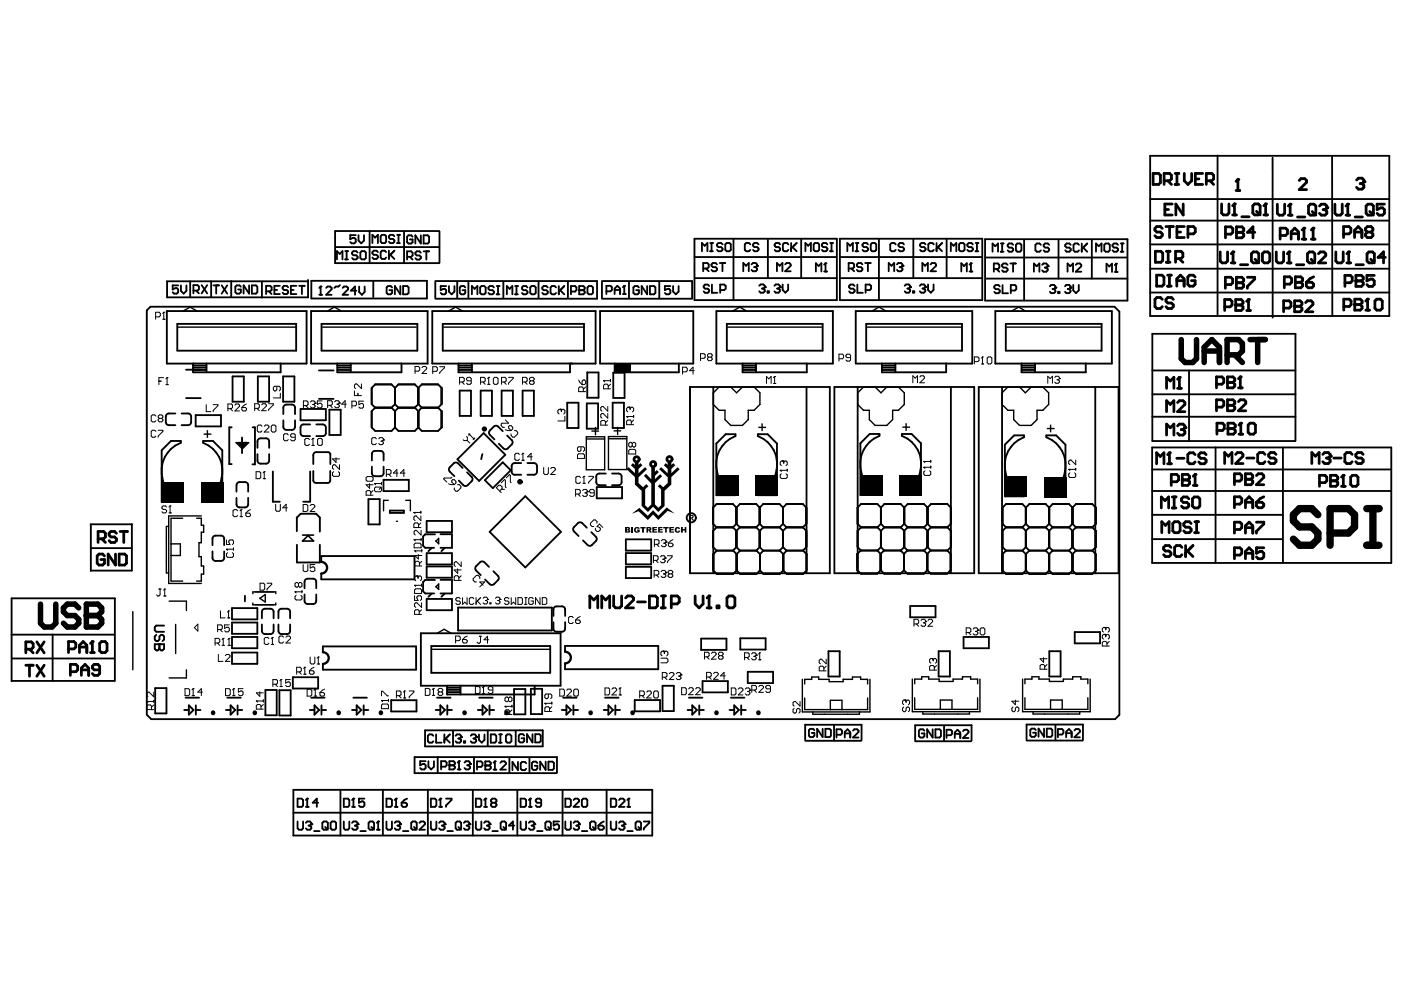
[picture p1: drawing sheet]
<svg xmlns="http://www.w3.org/2000/svg" width="297mm" height="210mm" viewBox="0 0 297 210" stroke-linecap="round" stroke-linejoin="round" font-family="sans-serif">
<g fill="none" stroke="#000" stroke-width=".39">
<path d="M243.3 33h50.6v33.9h-50.6zM257.6 32.9v34M269.2 33.4l.1 33.8M281.8 33.2l.1 33.7M40.2 59.5v3.4M44.7 59.5v3.4M48.9 59.5v3.4M55.4 59.6v3.4M65.2 59.2v3.7h-29.9v-3.4h29.9M65.9 59.4h24.4v3.8h-24.4zM71.1 52.3h21.8M71.3 54.9v-1.8l.6 .6 .6-.6v1.8"/>
<path d="M73 53.1h.6M73 54.9h.6M73.3 53.1v1.8M75.3 49.7h-1.2v.9l.6-.3h.3l.3 .3v.6l-.3 .3h-.6l-.3-.3M75.7 53.4l-.3-.3h-.6l-.3 .3v.3l.3 .3h.6l.3 .3v.3l-.3 .3h-.6l-.3-.3M75.8 49.7v1.2l.6 .6 .6-.6v-1.2M76.2 53.4l.3-.3h.6l.3 .3v1.2l-.3 .3h-.6l-.3-.3zM78.2 48.9v6.8M78.8 51.4v-1.7l.6 .6 .5-.6v1.7M79 59.5v3.4M79.9 53.3l-.2-.3h-.6l-.3 .3v.3l.3 .3h.6l.2 .3v.3l-.2 .3h-.6l-.3-.3M80.5 50l.3-.3h.6l.3 .3v1.1l-.3 .3h-.6l-.3-.3z"/>
<path d="M81.7 53.3l-.3-.3h-.6l-.3 .3v1.2l.3 .3h.6l.3-.3M82.3 53v1.8M82.6 53.9l.8 .9M83.4 50l-.3-.3h-.5l-.3 .3v.3l.3 .3h.5l.3 .3v.2l-.3 .3h-.5l-.3-.3M83.4 53l-1.1 1.2M84 49.7h.6M84 51.4h.6M84.3 49.7v1.7M85.5 49v3.2M85.5 52.4v3.2M86.1 54.3h.9l.3-.2v-.6l-.3-.3h-.9v1.7M86.7 54.3l.6 .6"/>
<path d="M87.3 50.1l-.3-.3h-.6l-.3 .3v1.1l.3 .3h.6l.3-.3v-.5h-.6M89 49.8v1.7l-1.1-1.7v1.7M89 53.5l-.3-.3h-.5l-.3 .3v.3l.3 .3h.5l.3 .2v.3l-.3 .3h-.5l-.3-.3M89.6 49.8h.9l.3 .3v1.1l-.3 .3h-.9zM89.6 53.2h1.2M90.2 53.2v1.7M92.1 59.5h34.2v3.7h-34.2M92.1 59.6v3.4M92.9 48.9h-22v6.8h22M93 49v3.2M93 52.4v3.2M96.7 59.6v3.4"/>
<path d="M99.1 59.6v3.4M106.5 59.6v3.4M113.9 59.7v3.4M120.2 59.6v3.4M127.3 59.7v3.4M127.4 59.5h19v3.6M133.1 59.6v3.4M139.5 59.7v3.4M146.9 50.5h30.2v13h-30.2zM146.9 54.4h30.1M147.1 58.9h30M148.5 53.2v-1.8l.6 .6 .6-.6v1.8"/>
<path d="M148.8 56.8h.8l.3-.3v-.6l-.3-.2h-.8v1.7M149.4 56.8l.5 .6M150.2 53.2h.6M150.2 51.4h.6M150.5 51.4v1.8M151.7 55.9l-.3-.2h-.6l-.3 .2v.3l.3 .3h.6l.3 .3v.3l-.3 .3h-.6l-.3-.3M152.3 55.7h1.1M152.9 55.7v1.7M152.9 51.7l-.3-.3h-.6l-.3 .3v.3l.3 .3h.6l.3 .3v.3l-.3 .3h-.6l-.3-.3M153.5 51.7l.2-.3h.6l.3 .3v1.2l-.3 .3h-.6l-.2-.3zM155.2 50.7v12.8M157.3 57.4v-1.7l.5 .5 .6-.5v1.7"/>
<path d="M158.7 51.7l-.3-.3h-.5l-.3 .3v1.2l.3 .3h.5l.3-.3M159 55.9l.3-.2h.6l.3 .2v.3l-.3 .3M159.6 56.5h.3M159.9 56.5l.3 .3v.3l-.3 .3h-.6l-.3-.3M160.5 51.7l-.3-.3h-.6l-.3 .3v.3l.3 .3h.6l.3 .3v.3l-.3 .3h-.6l-.3-.3M162.5 50.7v8.2M164.4 57.4v-1.7l.6 .5 .5-.5v1.7M165 51.7l-.2-.3h-.6l-.3 .3v.3l.3 .3h.6l.2 .3v.3l-.2 .3h-.6l-.3-.3M166.1 55.9l.3-.2h.6l.3 .2v.3l-1.2 1.2h1.2M166.8 51.7l-.3-.3h-.6l-.3 .3v1.2l.3 .3h.6l.3-.3M167.4 51.4v1.8M167.7 52.3l.8 .9"/>
<path d="M168.5 51.4l-1.1 1.2M169.5 50.7v8.2M170.4 53.2v-1.8l.6 .6 .6-.6v1.8M172.1 51.7l.3-.3h.6l.3 .3v1.2l-.3 .3h-.6l-.3-.3zM172.6 57.4v-1.7l.6 .6 .6-.6v1.7M174.4 56l.3-.3v1.7M174.4 57.4h.5M175.1 51.7l-.3-.3h-.6l-.3 .3v.3l.3 .3h.6l.3 .3v.3l-.3 .3h-.6l-.3-.3M175.6 53.2h.6M175.6 51.4h.6M175.9 51.4v1.8M177.7 50.5h30.1v13h-30.1z"/>
<path d="M177.7 54.4h30M177.8 58.9h30M179.3 53.2v-1.8l.6 .6 .5-.6v1.8M179.5 56.8h.9l.3-.3v-.6l-.3-.2h-.9v1.7M180.1 56.8l.6 .6M181 53.2h.6M181 51.4h.6M181.3 51.4v1.8M182.5 55.9l-.3-.2h-.6l-.3 .2v.3l.3 .3h.6l.3 .3v.3l-.3 .3h-.6l-.3-.3M183 55.7h1.2M183.6 55.7v1.7M183.6 51.7l-.3-.3h-.5l-.3 .3v.3l.3 .3h.5l.3 .3v.3l-.3 .3h-.5l-.3-.3"/>
<path d="M184.2 51.7l.3-.3h.6l.3 .3v1.2l-.3 .3h-.6l-.3-.3zM185.9 50.7v12.8M188 57.4v-1.7l.6 .5 .6-.5v1.7M189.5 51.7l-.3-.3h-.6l-.3 .3v1.2l.3 .3h.6l.3-.3M189.8 55.9l.3-.2h.5l.3 .2v.3l-.3 .3M190.3 56.5h.3M190.6 56.5l.3 .3v.3l-.3 .3h-.5l-.3-.3M191.3 51.7l-.3-.3h-.6l-.3 .3v.3l.3 .3h.6l.3 .3v.3l-.3 .3h-.6l-.3-.3M193.2 50.7v8.2M195.1 57.4v-1.7l.6 .5 .6-.5v1.7M195.8 51.7l-.3-.3h-.6l-.2 .3v.3l.2 .3h.6l.3 .3v.3l-.3 .3h-.6l-.2-.3M196.9 55.9l.3-.2h.6l.2 .2v.3l-1.1 1.2h1.1"/>
<path d="M197.6 51.7l-.3-.3h-.6l-.3 .3v1.2l.3 .3h.6l.3-.3M198.1 51.4v1.8M198.4 52.3l.9 .9M199.3 51.4l-1.2 1.2M200.3 50.7v8.2M201.2 53.2v-1.8l.5 .6 .6-.6v1.8M202.9 51.7l.3-.3h.6l.3 .3v1.2l-.3 .3h-.6l-.3-.3zM203.4 57.4v-1.7l.6 .6 .5-.6v1.7M205.1 57.4h.6M205.1 56l.3-.3v1.7M205.8 51.7l-.3-.3h-.6l-.2 .3v.3l.2 .3h.6l.3 .3v.3l-.3 .3h-.6l-.2-.3M206.4 53.2h.6"/>
<path d="M206.4 51.4h.6M206.7 51.4v1.8M208.4 50.6h30.1v13h-30.1zM208.4 54.5h30M208.6 59h29.9M210 53.3v-1.8l.6 .6 .6-.6v1.8M210.3 56.9h.8l.3-.3v-.6l-.3-.2h-.8v1.7M210.8 56.9l.6 .6M211.7 51.5h.6M211.7 53.3h.6M212 51.5v1.8M213.2 56l-.3-.2h-.6l-.3 .2v.3l.3 .3h.6l.3 .3v.3l-.3 .3h-.6l-.3-.3"/>
<path d="M213.8 55.8h1.1M214.3 55.8v1.7M214.4 51.8l-.3-.3h-.6l-.3 .3v.3l.3 .3h.6l.3 .3v.3l-.3 .3h-.6l-.3-.3M214.9 51.8l.3-.3h.6l.3 .3v1.2l-.3 .3h-.6l-.3-.3zM216.7 50.8v12.8M218.7 57.5v-1.7l.6 .5 .6-.5v1.7M220.2 51.8l-.3-.3h-.6l-.2 .3v1.2l.2 .3h.6l.3-.3M220.5 56l.3-.2h.6l.2 .2v.3l-.2 .3M221.1 56.6h.3M221.4 56.6l.2 .3v.3l-.2 .3h-.6l-.3-.3M222 51.8l-.3-.3h-.6l-.3 .3v.3l.3 .3h.6l.3 .3v.3l-.3 .3h-.6l-.3-.3M223.9 50.8v8.2"/>
<path d="M225.9 57.5v-1.7l.5 .5 .6-.5v1.7M226.5 51.8l-.3-.3h-.5l-.3 .3v.3l.3 .3h.5l.3 .3v.3l-.3 .3h-.5l-.3-.3M227.6 56l.3-.2h.6l.3 .2v.3l-1.2 1.2h1.2M228.3 51.8l-.3-.3h-.6l-.3 .3v1.2l.3 .3h.6l.3-.3M228.9 51.5v1.8M229.2 52.4l.8 .9M230 51.5l-1.1 1.2M231 50.8v8.2M231.9 53.3v-1.8l.6 .6 .5-.6v1.8M233.6 51.8l.3-.3h.6l.3 .3v1.2l-.3 .3h-.6l-.3-.3zM234.1 57.5v-1.7l.6 .6 .6-.6v1.7M235.8 57.5h.6"/>
<path d="M235.8 56.1l.3-.3v1.7M236.5 51.8l-.3-.3h-.5l-.3 .3v.3l.3 .3h.5l.3 .3v.3l-.3 .3h-.5l-.3-.3M237.1 51.5h.6M237.1 53.3h.6M237.4 51.5v1.8M243.3 56.9h50.7M243.3 51.7h50.5M243.3 46.7h50.6M243.3 42.1h50.6M31.1 65.7l.7-.8h204l1 1v85.4l-.9 .9h-203.9l-.9-1zM35.3 65.8h29.6v11.1h-29.6zM37.5 68.5h25.2v5.7h-25.2z"/>
<path d="M37.7 60.4h-1.2v.9l.6-.3h.3l.3 .3v.5l-.3 .3h-.6l-.3-.3M38.3 60.4v1.1l.6 .6 .5-.6v-1.1M39.4 78.2h3.1M40.8 77.3h2.9M40.8 78.3h2.9M40.8 76.9v1.9h18.6v-1.9M40.9 77.8h2.8M40.9 61.5h.9l.3-.3v-.6l-.3-.3h-.9v1.8M41.5 61.5l.6 .6M42.7 60.3l1.1 1.8M43.7 76.9v1.9M43.8 60.3l-1.1 1.8"/>
<path d="M45.2 60.4h1.1M45.7 60.4v1.7M46.9 60.4l1.2 1.7M48.1 60.4l-1.2 1.7M49.2 79.6h2.4v5.4h-2.4zM51 60.7l-.3-.3h-.6l-.3 .3v1.1l.3 .3h.6l.3-.3v-.5h-.6M52.7 60.4v1.7l-1.2-1.7v1.7M53.3 60.4h.9l.2 .3v1.1l-.2 .3h-.9zM54.5 79.6h2.4v5.4h-2.4zM56.3 61.6h.9l.3-.2v-.6l-.3-.3h-.9v1.7M56.9 61.6l.6 .6M58 61.4h.6"/>
<path d="M59.2 60.5h-1.2v1.7h1.2M59.9 79.6h2.4v5.4h-2.4zM61 60.8l-.3-.3h-.6l-.3 .3v.3l.3 .3h.6l.3 .2v.3l-.3 .3h-.6l-.3-.3M61.5 61.4h.6M62.7 60.5h-1.2v1.7h1.2M63.3 60.5h1.2M63.9 60.5v1.7M65.8 65.8h24.7v11.1h-24.7zM67.5 78.4h3.1M67.5 62.4h.6M67.5 60.9l.3-.3v1.8M68 68.5h20.3v5.7h-20.3z"/>
<path d="M69 60.9l.3-.3h.6l.3 .3v.3l-1.2 1.2h1.2M71.4 77.3h2.8M71.4 78.3h2.8M71.4 76.9v1.9h13.5v-1.9M71.4 77.8h2.8M71.9 60.3l-.3 .3h-.6l-.3 .3M72.5 60.9l.3-.3h.6l.3 .3v.3l-1.2 1.2h1.2M74.2 76.9v1.9M75.4 61.5h-1.2l.9-.9v1.8M76 60.6v1.2l.6 .6 .5-.6v-1.2M83 60.8l-.3-.3h-.6l-.3 .3v1.2l.3 .3h.6l.3-.3v-.6h-.6M84.7 60.5v1.8l-1.2-1.8v1.8"/>
<path d="M85.3 60.5h.9l.2 .3v1.2l-.2 .3h-.9zM91.5 65.8h34.5v11.1h-34.5zM93.7 68.5h29.9v5.7h-29.9zM94.4 60.5h-1.2v.9l.6-.3h.3l.3 .3v.6l-.3 .3h-.6l-.3-.3M95 60.5v1.2l.6 .6 .5-.6v-1.2M97 77.3h2.8M97 78.3h2.8M97 76.9v1.9h23.6v-1.9M97.1 77.8h2.7M98.4 60.8l-.3-.3h-.5l-.3 .3v1.2l.3 .3h.5l.3-.3v-.6h-.5M99.8 76.9v1.9M99.8 62.3v-1.8l.6 .6 .6-.6v1.8"/>
<path d="M101.6 60.8l.3-.3h.6l.2 .3v1.2l-.2 .3h-.6l-.3-.3zM104.5 60.8l-.3-.3h-.6l-.3 .3v.3l.3 .3h.6l.3 .3v.3l-.3 .3h-.6l-.3-.3M105.1 60.5h.6M105.1 62.3h.6M105.4 60.5v1.8M107.2 62.3v-1.8l.6 .6 .6-.6v1.8M109 60.5h.6M109 62.3h.6M109.3 60.5v1.8M111.6 60.8l-.3-.3h-.6l-.3 .3v.3l.3 .3h.6l.3 .3v.3l-.3 .3h-.6l-.3-.3M112.2 60.8l.3-.3h.6l.2 .3v1.2l-.2 .3h-.6l-.3-.3zM115.9 60.8l-.3-.3h-.6l-.3 .3v.3l.3 .3h.6l.3 .3v.3l-.3 .3h-.6l-.3-.3"/>
<path d="M117.6 60.8l-.3-.3h-.5l-.3 .3v1.2l.3 .3h.5l.3-.3M118.2 60.5v1.8M118.5 61.4l.9 .9M119.4 60.5l-1.2 1.2M120.8 61.7h.9l.3-.3v-.6l-.3-.3h-.9v1.8M122.5 60.5h.9l.3 .3v.3l-.3 .3 .3 .3v.3l-.3 .3h-.9zM122.5 61.4h.9M124.2 78.8h2.4v5.4h-2.4zM124.3 60.8l.3-.3h.6l.2 .3v1.2l-.2 .3h-.6l-.3-.3zM127 65.8h19.7v11.1h-19.7zM127.4 63.2h19M128.3 61.6h.9l.3-.2v-.6l-.3-.3h-.9v1.7"/>
<path d="M129.7 78.9h2.4v5.3h-2.4zM130 62.2v-1.1l.6-.6 .6 .6v1.1M130 61.4h1.2M130 76.9v1.9h13.6v-1.9M131.8 62.2h.6M131.8 60.8l.3-.3v1.7M135.2 60.8l-.3-.3h-.6l-.3 .3v1.2l.3 .3h.6l.3-.3v-.6h-.6M136.9 60.5v1.8l-1.1-1.8v1.8M137.5 60.5h.9l.3 .3v1.2l-.3 .3h-.9zM141.8 60.5h-1.1v.9l.5-.3h.3l.3 .3v.6l-.3 .3h-.5l-.3-.3M142.4 60.5v1.2l.6 .6 .6-.6v-1.2M150 60.5l-.3-.3h-.5l-.3 .3v.3l.3 .3h.5l.3 .3v.3l-.3 .3h-.5l-.3-.3"/>
<path d="M150.6 60.2v1.8h1.2M151.6 65.8h24.6v11.1h-24.6zM152.4 61.4h.8l.3-.3v-.6l-.3-.3h-.8v1.8M153.8 68.5h20.2v5.7h-20.2zM157.1 77.3h2.8M157.1 78.3h2.8M157.1 76.9v1.9h13.6v-1.9M157.2 77.8h2.7M159.9 76.9v1.9M160.6 60.5l.3-.3h.6l.3 .3v.3l-.3 .3M161.2 61.1h.3M161.5 61.1l.3 .2v.3l-.3 .3h-.6l-.3-.3"/>
<path d="M162.4 61.6h.3v.3h-.3zM163.8 60.5l.3-.3h.6l.3 .3v.3l-.3 .3M164.4 61.1h.3M164.7 61.1l.3 .2v.3l-.3 .3h-.6l-.3-.3M165.6 60.2v1.1l.6 .6 .5-.6v-1.1M180.8 60.5l-.3-.3h-.6l-.3 .3v.3l.3 .3h.6l.3 .3v.3l-.3 .3h-.6l-.3-.3M181 65.8h24.7v11.1h-24.7zM181.4 60.2v1.8h1.2M183.1 61.4h.9l.3-.3v-.6l-.3-.3h-.9v1.8M183.3 68.5h20.2v5.7h-20.2zM186.6 77.3h2.8M186.6 78.3h2.8"/>
<path d="M186.6 76.9v1.9h13.6v-1.9M186.6 77.8h2.8M189.4 76.9v1.9M191.4 60.5l.3-.3h.6l.3 .3v.3l-.3 .3M192 61.1h.3M192.3 61.1l.3 .2v.3l-.3 .3h-.6l-.3-.3M193.1 61.6h.3v.3h-.3zM194.6 60.5l.3-.3h.6l.3 .3v.3l-.3 .3M195.2 61.1h.3M195.5 61.1l.3 .2v.3l-.3 .3h-.6l-.3-.3M196.3 60.2v1.1l.6 .6 .6-.6v-1.1M210.6 65.8h24.6v11.1h-24.6z"/>
<path d="M211.5 60.6l-.3-.3h-.6l-.2 .3v.3l.2 .3h.6l.3 .3v.3l-.3 .3h-.6l-.2-.3M212.1 60.3v1.8h1.2M212.8 68.5h20.3v5.7h-20.3zM213.9 61.5h.8l.3-.3v-.6l-.3-.3h-.8v1.8M216.1 77.3h2.9M216.1 78.3h2.9M216.1 76.9v1.9h13.6v-1.9M216.2 77.8h2.8M219 76.9v1.9M222.1 60.6l.3-.3h.6l.3 .3v.3l-.3 .3M222.7 61.2h.3M223 61.2l.3 .2v.3l-.3 .3h-.6l-.3-.3"/>
<path d="M223.9 61.7h.3v.3h-.3zM225.3 60.6l.3-.3h.6l.3 .3v.3l-.3 .3M225.9 61.2h.3M226.2 61.2l.3 .2v.3l-.3 .3h-.6l-.3-.3M227.1 60.3v1.1l.5 .6 .6-.6v-1.1M243.3 61.9h50.6M243.8 78.4h30.3M251.6 78.4v14.9M34.2 99.1a6.3 6.3 0 0 1 4.1-5.4v-.4h-2.1l-2 2v10.9h4.1v-.5a6.3 6.3 0 0 1-4.1-5.4M37.1 87.5h-1.4a.65 .65 0 0 0-.6 .6v1.2a.65 .65 0 0 0 .6 .7h1.4M38.4 87.5h1.4a.65 .65 0 0 1 .6 .6v1.2a.65 .65 0 0 1-.6 .7h-1.4M39.4 84.2h3.1"/>
<path d="M41.4 87.8h5.4v2.4h-5.4zM47 99.1a6.3 6.3 0 0 0-4-5.4v-.4h2.1l1.9 2v10.9h-4v-.5a6.3 6.3 0 0 0 4-5.4M49 90.4h-.5v7.8h.5M51.2 92.6v3.3M51.9 93.9l-.6 .7M53.5 90.4l.4 .1v7.8h-.5M54.5 96.1v1.4a.65 .65 0 0 0 .6 .6h1.2a.65 .65 0 0 0 .6-.6v-1.4M54.5 94.8v-1.4a.65 .65 0 0 1 .6-.7h1.2a.65 .65 0 0 1 .6 .7v1.4M57.7 99.8v6.4h1.5M59.9 88.9v1.4a.65 .65 0 0 0 .7 .7h1.2a.65 .65 0 0 0 .6-.7v-1.4M59.9 87.6v-1.3a.65 .65 0 0 1 .7-.7h1.2a.65 .65 0 0 1 .6 .7v1.3M63.6 86.5h5.3v2.4h-5.3z"/>
<path d="M65.6 89.8h-1.4a.65 .65 0 0 0-.6 .7v1.1a.65 .65 0 0 0 .6 .7h1.4M65.6 99.8v6.4h-1.5M66.3 98.2v-1.9a.62 .62 0 0 1 .6-.6h2.8l.2 .4v2.1M66.9 89.8h1.4a.65 .65 0 0 1 .6 .7v1.1a.65 .65 0 0 1-.6 .7h-1.4M67.5 84.4h3.1M69.7 86.7h2.4v5.3h-2.4zM69.9 99.7v2l-.1 .2-.5 .3-2.8-.1-.2-.5v-1.9M78.7 98.7v1.4a.65 .65 0 0 0 .6 .7h1.2a.65 .65 0 0 0 .7-.7v-1.4M78.7 97.4v-1.3a.65 .65 0 0 1 .6-.7h1.2a.65 .65 0 0 1 .7 .7v1.3M79.4 86.3l-.8 .7v3.5l.8 .7h3.4l.8-.7M79.4 86.3h3.4M82.8 86.3l.8 .7"/>
<path d="M83.6 82.1l-.8-.8h-3.4l-.8 .8v3.4l.8 .8M83.6 90.5l.7 .7h3.5l.7-.7M83.6 85.5l-.8 .8M83.6 82.1l.7-.8h3.5l.7 .8M83.6 85.5l.7 .8M83.6 82.1v3.4M83.6 87v3.5M84.3 86.3h3.5M84.3 86.3l-.7 .7M87.8 86.3l.7 .7M88.5 82.1l.7-.8h3.5l.7 .8v3.4l-.7 .8M88.5 85.5l.7 .8"/>
<path d="M88.5 82.1v3.4M88.5 87v3.5M88.5 85.5l-.7 .8M89.2 86.3h3.5M89.2 86.3l-.7 .7M92.7 86.3l.7 .7v3.5l-.7 .7h-3.5l-.7-.7M96.8 97.2l5.5-5.6 4.6 4.6-5.5 5.6zM97.3 82.7h2.3v5.3h-2.3zM97.9 99l-1-1a.65 .65 0 0 0-.9 0l-.8 .9a.65 .65 0 0 0 0 .9l.9 1M98.8 99.9l1 1a.65 .65 0 0 1 0 .9l-.8 .9a.65 .65 0 0 1-1 0l-.9-1M101.7 82.7h2.4v5.3h-2.4zM102.1 96.1l-.3 1.1"/>
<path d="M104.5 90.3l-.9 .8a.65 .65 0 0 0 0 .9l1 1M104.5 90.3a.65 .65 0 0 1 .9 0M105.4 90.3l1 .9M106.1 82.7h2.4v5.3h-2.4zM107.3 92.2l1 .9a.65 .65 0 0 1 0 .9l-.9 .9a.65 .65 0 0 1-.9 0l-1-1M110.3 98h-1.4a.65 .65 0 0 0-.6 .6v1.2a.65 .65 0 0 0 .6 .7h1.4M110.6 82.7h2.4v5.3h-2.4zM111.6 98h1.4a.65 .65 0 0 1 .6 .6v1.2a.65 .65 0 0 1-.6 .7h-1.4M120 85.2h2.4v5.4h-2.4zM124.1 85.4h2.4v5.3h-2.4zM129.6 85.2h2.4v5.4h-2.4zM146 81.9h29.6v39.4h-29.6z"/>
<path d="M150.9 81.9v39.4M151.6 97.7a6.3 6.3 0 0 1 4-5.4v-.4h-2.1l-1.9 1.9v11h4v-.5a6.3 6.3 0 0 1-4-5.4M164.4 97.7a6.3 6.3 0 0 0-4.1-5.4v-.4h2.1l2 1.9v11h-4.1v-.5a6.3 6.3 0 0 0 4.1-5.4M170.6 81.9v39.4M176.5 81.9h29.6v39.4h-29.6zM181.5 81.9v39.4M182 97.6a6.3 6.3 0 0 1 4.1-5.4v-.4h-2.1l-2 2v10.9h4.1v-.5a6.3 6.3 0 0 1-4.1-5.4M194.8 97.6a6.3 6.3 0 0 0-4-5.4v-.4h2.1l1.9 2v10.9h-4v-.5a6.3 6.3 0 0 0 4-5.4M201.2 81.9v39.4M207.1 81.9h29.6v39.4h-29.6zM212 81.9v39.4M212.6 97.9a6.3 6.3 0 0 1 4-5.4v-.4h-2l-2 2v10.9h4v-.5a6.3 6.3 0 0 1-4-5.4"/>
<path d="M225.4 97.9a6.3 6.3 0 0 0-4-5.4v-.4h2l2 2v10.9h-4v-.5a6.3 6.3 0 0 0 4-5.4M231.7 81.9v39.4M243.8 94.7h50.5v24.4h-50.5zM243.8 99.3h50.5M243.8 88.2h30.3M243.8 83.4h30.3M257.2 94.6v24.5M271.4 94.7v24.4M274 93.3h-30.2v-22.7h30.3v22.7M19.2 110.9h8.7M19.2 110.9v9.9M19.3 116h8.6"/>
<path d="M27.9 110.9v9.8h-8.7M45 116.7v1.3a.65 .65 0 0 0 .6 .7h1.2a.65 .65 0 0 0 .6-.7v-1.3M45 115.4v-1.4a.65 .65 0 0 1 .6-.7h1.2a.65 .65 0 0 1 .6 .7v1.4M50 105.3v1.4a.65 .65 0 0 0 .7 .7h1.2a.65 .65 0 0 0 .6-.7v-1.4M50 104v-1.3a.65 .65 0 0 1 .7-.7h1.2a.65 .65 0 0 1 .6 .7v1.3M62.8 112.4v-2.9l.8-.8h3.3l.8 .8v3M62.8 115.3v3.7h4.9v-3.7M68 118.9v-1.2h19.7v4.9h-19.7v-1.2M77.9 105.6h2.4v5.4h-2.4zM81.1 101.5h5.4v2.4h-5.4zM82.5 108h2.9v.5h-2.9zM90.3 110.2h5.3v2.4h-5.3z"/>
<path d="M90.3 117h5.3v2.4h-5.3zM90.3 119.9h5.3v2.3h-5.3zM91.3 116l-.7 .6M92 113.1h-2l-.5 .4v2l.5 .4h1.8M93.2 113h2.4v2.9h-2.4M94 116l-.6 .6M102.6 101.6l3.8-3.8 1.7 1.7-3.8 3.8zM103.5 119.9l-1-.9a.65 .65 0 0 0-.9 0l-.9 .8a.65 .65 0 0 0 0 .9l1 1M103.6 112.5l7.5-7.5 7.6 7.5-7.6 7.6zM124.2 111.7l-1-1a.65 .65 0 0 0-.9 0l-.9 .8a.65 .65 0 0 0 0 .9l1 1M125.1 112.6l1 1a.65 .65 0 0 1 0 .9l-.9 .8a.65 .65 0 0 1-.9 0l-1-1M126.2 103.1h5.4v2.3h-5.4z"/>
<path d="M128.2 100.2h-1.4a.65 .65 0 0 0-.7 .6v1.2a.65 .65 0 0 0 .7 .7h1.4M129.5 100.2h1.4a.65 .65 0 0 1 .6 .6v1.2a.65 .65 0 0 1-.6 .7h-1.4M132.4 114.1h5.4v2.4h-5.4zM132.4 117h5.4v2.4h-5.4zM132.4 119.9h5.4v2.4h-5.4zM151.6 111.6l-.7 .7v3.5l.7 .7h3.5l.7 .7M151.6 111.6h3.5M151.7 116.5l-.8 .7M155.1 111.6l.7 .7M155.8 107.4l-.7-.7h-3.5l-.7 .7v3.4l.7 .8M155.8 115.8l.7 .7h3.5l.8 .7M155.8 107.4l.7-.7h3.5l.7 .7"/>
<path d="M155.8 110.8l.7 .8M155.8 107.4v3.4M155.8 112.3v3.5M155.8 115.8l-.7 .7M155.8 110.8l-.7 .8M155.8 117.2v3.5M156.5 111.6l-.7 .7M156.5 111.6h3.5M156.6 116.5l-.8 .7M160 111.6l.7 .7M160.7 115.8l-.7 .7M160.7 115.8l.8 .7h3.5l.7 .7"/>
<path d="M160.7 107.4l.8-.7h3.4l.8 .7M160.7 110.8l.8 .8M160.7 107.4v3.4M160.7 112.3v3.5M160.7 110.8l-.7 .8M160.8 117.2v3.5M161.5 111.6l-.8 .7M161.5 111.6h3.4M161.5 116.5l-.7 .7M164.9 111.6l.8 .7M165.7 107.4l.7-.7h3.5l.7 .7v3.4l-.7 .8M165.7 115.8l-.8 .7"/>
<path d="M165.7 110.8l-.8 .8M165.7 115.8l.7 .7h3.5l.7 .7M165.7 107.4v3.4M165.7 112.3v3.5M165.7 110.8l.7 .8M165.7 117.2v3.5M166.4 111.6l-.7 .7M166.4 111.6h3.5M166.4 116.5l-.7 .7M169.9 111.6l.7 .7v3.5l-.7 .7M182.2 111.6l-.8 .7v3.5l.8 .7h3.4l.8-.7M182.2 111.6h3.4"/>
<path d="M185.6 111.6l.8 .7M186.3 117.2l-.7-.7h-3.5l-.7 .7v3.4l.7 .8h3.5l.7-.8M186.3 117.2v3.4M186.3 117.2l.8-.7h3.4l.8 .7M186.4 107.4l-.8-.7h-3.4l-.8 .7v3.4l.8 .8M186.4 115.8l.7 .7h3.5l.7-.7M186.4 110.8l.7 .8M186.4 107.4l.7-.7h3.5l.7 .7M186.4 107.4v3.4M186.4 112.3v3.5M186.4 110.8l-.8 .8M187.1 111.6l-.7 .7"/>
<path d="M187.1 111.6h3.5M190.6 111.6l.7 .7M191.3 117.2l.7-.7h3.4l.8 .7M191.3 117.2v3.4M191.3 115.8l.7 .7h3.5l.7-.7M191.3 107.4l.7-.7h3.5l.7 .7M191.3 110.8l.7 .8M191.3 107.4v3.4M191.3 112.3v3.5M191.3 110.8l-.7 .8M192 111.6l-.7 .7M192 111.6h3.5"/>
<path d="M195.5 111.6l.7 .7M196.2 117.2l.7-.7h3.5l.7 .7v3.4l-.7 .8h-3.5l-.7-.8M196.2 117.2v3.4M196.2 107.4l.8-.7h3.4l.8 .7v3.4l-.8 .8M196.2 107.4v3.4M196.2 112.3v3.5M196.2 110.8l.8 .8M196.2 110.8l-.7 .8M197 111.6l-.8 .7M197 111.6h3.4M200.4 111.6l.8 .7v3.5l-.8 .7h-3.4l-.8-.7M212.8 116.5l-.7 .7v3.5l.7 .7h3.5l.7-.7"/>
<path d="M212.8 111.6l-.7 .7v3.5l.7 .7M212.8 116.5h3.5M212.8 111.6h3.5M216.3 116.5l.7 .7M216.3 111.6l.7 .7M217 107.4l-.7-.7h-3.5l-.7 .7v3.4l.7 .8M217 115.8l-.7 .7M217 115.8l.8 .7M217 107.4l.8-.7h3.4l.8 .7M217 107.4v3.4M217 112.3v3.5M217 117.2v3.5"/>
<path d="M217 110.8l.8 .8M217 110.8l-.7 .8M217.8 111.6l-.8 .7M217.8 116.5l-.8 .7M217.8 116.5h3.4M217.8 111.6h3.4M221.2 111.6l.8 .7M221.2 116.5l.8 .7M222 115.8l-.8 .7M222 110.8l-.8 .8M222 115.8l.7 .7M222 110.8l.7 .8"/>
<path d="M222 107.4l.7-.7h3.5l.7 .7M222 107.4v3.4M222 112.3v3.5M222 117.2v3.5M222.7 111.6l-.7 .7M222.7 116.5l-.7 .7M222.7 116.5h3.5M222.7 111.6h3.5M226.2 116.5l.7 .7M226.2 111.6l.7 .7M226.9 107.4l.7-.7h3.5l.7 .7v3.4l-.7 .8M226.9 115.8l.7 .7"/>
<path d="M226.9 107.4v3.4M226.9 112.3v3.5M226.9 117.2v3.5M226.9 110.8l.7 .8M226.9 115.8l-.7 .7M226.9 110.8l-.7 .8M227.6 116.5l-.7 .7M227.6 111.6l-.7 .7M227.6 116.5h3.5M227.6 111.6h3.5M231.1 116.5l.7 .7v3.5l-.7 .7h-3.5l-.7-.7M231.1 111.6l.7 .7v3.5l-.7 .7"/>
<path d="M243.8 114.1h27.5M243.8 108.9h27.7M243.8 103.9h50.5M2.4 134.3h21.8M2.5 139.3h21.7M11.1 134.2v9.9M32.7 136.3h2v1l-.3 .3h-.3l-.4-.3-.3 .3h-.3l-.4-.3zM33.1 134.3l-.4 .4v.6l.4 .4h.3l.3-.4v-.6l.4-.4h.3l.3 .4v.6l-.3 .4M33.7 136.3v1M34.7 132.4h-1.6l-.4 .3v.7l.4 .3h1.6M49.1 128.7h5.3v2.4h-5.3zM49.1 131.7h5.3v2.4h-5.3z"/>
<path d="M49.1 134.8h5.3v2.4h-5.3zM49.1 138.1h5.3v2.4h-5.3zM51.8 126.1v1.1M55.4 132.1v1.4a.65 .65 0 0 0 .7 .7h1.1a.65 .65 0 0 0 .7-.7v-1.4M55.4 130.8v-1.3a.65 .65 0 0 1 .7-.7h1.1a.65 .65 0 0 1 .7 .7v1.3M58.9 132.1v1.4a.65 .65 0 0 0 .7 .7h1.1a.65 .65 0 0 0 .7-.7v-1.4M58.9 130.8v-1.3a.65 .65 0 0 1 .7-.7h1.1a.65 .65 0 0 1 .7 .7v1.3M64.4 124.5v-1.4a.65 .65 0 0 1 .7-.7h1.2a.65 .65 0 0 1 .6 .7v1.4M64.4 125.8v1.4a.65 .65 0 0 0 .7 .6h1.2a.65 .65 0 0 0 .6-.6v-1.4M68.3 138v-1.2h19.7v4.9h-19.7v-1.2M89 134h29.6v11.1h-29.6zM90.3 126.7h5.3v2.4h-5.3z"/>
<path d="M91.3 136.7h25.1v5.7h-25.1zM91.3 125.6l-.7 .7M92 122.7h-2l-.5 .5v1.9l.5 .5h1.8M93.2 122.7h2.4v2.9h-2.4M94 125.6l-.6 .7M96.9 128.6h19.8v4.8h-19.8zM104.4 120.9l1 .9a.65 .65 0 0 1 0 1l-.9 .8a.65 .65 0 0 1-.9 0l-1-1M117.1 131.6v1.4a.65 .65 0 0 0 .6 .7h1.2a.65 .65 0 0 0 .7-.7v-1.4M117.1 130.3v-1.3a.65 .65 0 0 1 .6-.7h1.2a.65 .65 0 0 1 .7 .7v1.3M119.5 137.9v-1.2h19.8v4.9h-19.8v-1.2M148.3 135.1h5.4v2.4h-5.4zM150.9 120.7l.8 .7h3.4l.7-.7"/>
<path d="M155.8 120.7l.8 .7h3.4l.8-.7M156.6 135.1h5.4v2.3h-5.4zM160.8 120.7l.7 .7h3.5l.7-.7M165.7 120.7l.7 .7h3.5l.7-.7M175.3 137.8h2.4v5.3h-2.4zM186.3 120.6l.8 .8h3.4l.8-.8M191.3 120.6l.7 .8h3.4l.8-.8M192.6 128.2h5.3v2.4h-5.3zM198.6 137.8h2.4v5.3h-2.4zM203.9 134.8h5.3v2.4h-5.3zM217 120.7l.8 .7h3.4l.8-.7M222 120.7l.7 .7h3.5l.7-.7"/>
<path d="M222 137.8h2.4v5.3h-2.4zM227.4 133.7h5.3v2.4h-5.3zM2.5 144.1h21.7M24.3 144.1v-17.5h-21.8v17.6M32.8 145.6h2.4v5.4h-2.4zM39 150.2h1M39.3 147.6h2.8M40 149.2l.9 1-.9 1zM41.4 150.2h1M41.4 149.2v2M47.8 150.2h1M48.1 147.6h2.8"/>
<path d="M48.8 149.2l1 1-1 1zM50.3 150.2h.9M50.3 149.2v2M56.2 146h2.3v5.3h-2.3zM59.1 146h2.4v5.4h-2.4zM62 143.3h5.3v2.4h-5.3zM65.5 150.2h1M65.8 147.6h2.9M66.5 149.2l1 1-1 1zM68 150.2h1M68 149.2v2M74.5 150.2h1"/>
<path d="M74.8 147.6h2.8M75.5 149.2l.9 1-.9 1zM76.9 150.2h1M76.9 149.2v2M82.8 148.2h5.3v2.3h-5.3zM89.9 154.5h24.9v3.4h-24.9zM91.7 155.7l-.3-.3h-.6l-.3 .3v1.2l.3 .2h.6l.3-.2M92.2 150.2h1M92.3 155.4v1.7h1.1M92.5 147.6h2.8M93.2 149.2l.9 1-.9 1zM94 155.4v1.7"/>
<path d="M94.3 156.3l.9 .8M94.6 145.1v1.8h18.5v-1.8M94.6 145.5h2.8M94.6 146.5h2.8M94.6 150.2h1M94.6 149.2v2M94.6 146h2.8M95.2 155.4l-1.2 1.2M95.8 154.6v3.2M96.4 155.7l.3-.3h.6l.3 .3v.3l-.3 .3M97 156.3h.3M97.3 156.3l.3 .3v.3l-.3 .2h-.6l-.3-.2"/>
<path d="M97.4 145.1v1.8M98.1 156.9h.3v.2h-.3zM99.6 155.7l.3-.3h.6l.3 .3v.3l-.3 .3M100.2 156.3h.3M100.5 156.3l.3 .3v.3l-.3 .2h-.6l-.3-.2M101.1 150.2h1M101.3 155.4v1.2l.6 .5 .6-.5v-1.2M101.4 147.6h2.8M102.1 149.2l1 1-1 1zM103.2 154.5v3.3M103.6 150.2h.9M103.6 149.2v2"/>
<path d="M103.8 155.4h.9l.3 .3v1.2l-.3 .2h-.9zM105.6 155.4h.6M105.6 157.1h.6M105.9 155.4v1.7M107 155.7l.3-.3h.6l.3 .3v1.2l-.3 .2h-.6l-.3-.2zM108.8 145.8h2.3v5.4h-2.3zM109.1 154.6v3.2M110.9 155.6l-.3-.2h-.6l-.3 .2v1.2l.3 .3h.6l.3-.3v-.6h-.6M112.3 145.7h2.4v5.4h-2.4zM112.7 155.4v1.7l-1.2-1.7v1.7M113.2 155.4h.9l.3 .2v1.2l-.3 .3h-.9zM118.8 150.2h1"/>
<path d="M119.1 147.6h2.9M119.8 149.2l1 1-1 1zM121.3 150.2h1M121.3 149.2v2M127.7 150.2h1M128 147.6h2.9M128.7 149.2l1 1-1 1zM130.2 150.2h1M130.2 149.2v2M134.3 148.1h5.3v2.4h-5.3zM140.2 145.1h2.4v5.4h-2.4zM145.5 150.2h1"/>
<path d="M145.8 147.6h2.8M146.5 149.2l.9 1-.9 1zM147.9 150.2h1M147.9 149.2v2M148.6 144.1h5.4v2.4h-5.4zM154.3 150.2h1M154.6 147.6h2.9M155.3 149.2l1 1-1 1zM156.8 150.2h1M156.8 149.2v2M158.2 142.1h5.4v2.4h-5.4zM170.3 156.6v-3.2h12v3.3"/>
<path d="M170.3 156.8h11.9M172.3 154.5l-.3-.3h-.6l-.3 .3v1.2l.3 .3h.6l.3-.3v-.6h-.6M174 154.2v1.8l-1.1-1.8v1.8M174.6 154.2h.9l.3 .3v1.2l-.3 .3h-.9zM176.5 153.4v3.3M177 155.5h.9l.2-.3v-.6l-.2-.3h-.9v1.8M178.7 156.1v-1.2l.6-.6 .6 .6v1.2M178.7 155.2h1.2M180.5 154.6l.3-.3h.5l.3 .3v.3l-1.1 1.2h1.1M193.6 156.7v-3.2h11.9v3.3M193.6 156.8h11.9M195.6 154.6l-.3-.3h-.6l-.3 .3v1.2l.3 .3h.6l.3-.3v-.6h-.6"/>
<path d="M197.3 154.3v1.8l-1.1-1.8v1.8M197.9 154.3h.9l.3 .3v1.2l-.3 .3h-.9zM199.7 153.5v3.3M200.2 155.6h.9l.3-.3v-.6l-.3-.3h-.9v1.8M202 156.2v-1.2l.6-.6 .6 .6v1.2M202 155.3h1.2M203.7 154.7l.3-.3h.6l.3 .3v.3l-1.2 1.2h1.2M217.2 156.5v-3.2h11.9v3.3M217.2 156.7h11.8M219.1 154.5l-.3-.3h-.5l-.3 .3v1.1l.3 .3h.5l.3-.3v-.6h-.5M220.9 154.2v1.7l-1.2-1.7v1.7M221.5 154.2h.8l.3 .3v1.1l-.3 .3h-.8z"/>
<path d="M223.3 153.4v3.3M223.8 155.4h.9l.3-.3v-.5l-.3-.3h-.9v1.7M225.6 156v-1.2l.5-.5 .6 .5v1.2M225.6 155.1h1.1M227.3 154.6l.3-.3h.6l.3 .3v.2l-1.2 1.2h1.2M62.1 167.1h75.9v9.7h-75.9zM62.1 172h75.9M63 173.8v1.5l.2 .3h.6l.3-.3v-1.5M63 169h.8l.3 .3v1.1l-.3 .3h-.8zM64.7 174.1l.3-.3h.6l.3 .3v.3l-.3 .3M64.7 170.7h.6M64.7 169.3l.3-.3v1.7"/>
<path d="M65.3 174.7h.3M65.6 174.7l.3 .3v.3l-.3 .3h-.6l-.3-.3M66.4 175.9h1.2M67.3 169.9h-1.1l.8-.9v1.7M68.2 174.1l.3-.3h.6l.3 .3v1.2l-.3 .3h-.6l-.3-.3zM68.8 175l.6 .6M69.9 174.1l.3-.3h.6l.3 .3v1.2l-.3 .3h-.6l-.3-.3zM72 167.1v9.7M72.7 169h.9l.3 .3v1.1l-.3 .3h-.9zM72.7 173.8v1.5l.3 .3h.6l.3-.3v-1.5M74.5 174.1l.3-.3h.6l.2 .3v.3l-.2 .3M74.5 170.7h.6"/>
<path d="M74.5 169.3l.3-.3v1.7M75.1 174.7h.3M75.4 174.7l.2 .3v.3l-.2 .3h-.6l-.3-.3M76.2 175.9h1.2M77.1 169h-1.2v.9l.6-.3h.3l.3 .3v.5l-.3 .3h-.6l-.3-.3M78 174.1l.3-.3h.5l.3 .3v1.2l-.3 .3h-.5l-.3-.3zM78.6 175l.5 .6M79.7 175.6h.6M79.7 174.1l.3-.3v1.8M81 167.1v9.6M81.8 173.8v1.5l.3 .3h.5l.3-.3v-1.5M81.8 169h.8l.3 .3v1.1l-.3 .3h-.8z"/>
<path d="M83.5 174.1l.3-.3h.6l.3 .3v.3l-.3 .3M83.5 170.7h.6M83.5 169.3l.3-.3v1.7M84.1 174.7h.3M84.4 174.7l.3 .3v.3l-.3 .3h-.6l-.3-.3M85 169.9h.8l.3 .2v.3l-.3 .3h-.5l-.3-.3zM85.3 175.9h1.1M86.1 169l-.6 .3-.5 .6M87 174.1l.3-.3h.6l.3 .3v1.2l-.3 .3h-.6l-.3-.3zM87.6 175l.6 .6M88.7 174.1l.3-.3h.6l.3 .3v.3l-1.2 1.2h1.2M90.1 161.1h-1.2v.8l.6-.3h.3l.3 .3v.6l-.3 .3h-.6l-.3-.3"/>
<path d="M90.5 167.1v9.6M90.6 161.1v1.1l.6 .6 .6-.6v-1.1M91.2 173.8v1.5l.2 .3h.6l.3-.3v-1.5M91.2 169h.8l.3 .3v1.1l-.3 .3h-.8zM92.6 160.2v3.4M92.9 174.1l.3-.3h.6l.3 .3v.3l-.3 .3M92.9 170.7h.6M92.9 169.3l.3-.3v1.7M93.3 162.2h.9l.3-.3v-.5l-.3-.3h-.9v1.7M93.5 174.7h.3M93.8 174.7l.3 .3v.3l-.3 .3h-.6l-.3-.3M94.4 169h1.1v.3l-1.1 1.1v.3"/>
<path d="M94.6 175.9h1.2M95.1 161.1h.8l.3 .3v.2l-.3 .3 .3 .3v.3l-.3 .3h-.8zM95.1 161.9h.8M96.4 174.1l.3-.3h.6l.3 .3v1.2l-.3 .3h-.6l-.3-.3zM96.8 162.8h.6M96.8 161.4l.3-.3v1.7M97 175l.6 .6M98.1 174.1l.3-.3h.6l.3 .3v.3l-.3 .3M98.3 161.4l.3-.3h.6l.2 .3v.2l-.2 .3M98.7 174.7h.3M98.9 161.9h.3M99 174.7l.3 .3v.3l-.3 .3h-.6l-.3-.3"/>
<path d="M99.2 161.9l.2 .3v.3l-.2 .3h-.6l-.3-.3M100 167.1v9.7M100.3 160.3v3.2M100.7 173.8v1.5l.3 .3h.5l.3-.3v-1.5M100.7 169h.8l.3 .3v1.1l-.3 .3h-.8zM100.9 162.3h.9l.3-.3v-.6l-.3-.3h-.9v1.7M102.4 174.1l.3-.3h.6l.3 .3v.3l-.3 .3M102.4 169.3l.3-.3v1.7M102.4 170.7h.6M102.7 162h.8M102.7 161.1h.8l.3 .3v.3l-.3 .3 .3 .3v.3l-.3 .2h-.8zM103 174.7h.3"/>
<path d="M103.3 174.7l.3 .3v.3l-.3 .3h-.6l-.3-.3M104.2 175.9h1.1M104.2 169.9l-.3-.3v-.3l.3-.3h.5l.3 .3v.3l-.3 .3M104.2 169.9l-.3 .2v.3l.3 .3h.5l.3-.3v-.3l-.3-.2M104.2 169.9h.5M104.4 162.8h.6M104.4 161.4l.3-.3v1.7M105.9 161.4l.3-.3h.5l.3 .3v.3l-1.1 1.1h1.1M105.9 174.1l.3-.3h.6l.3 .3v1.2l-.3 .3h-.6l-.3-.3zM106.5 175l.6 .6M107.8 160.3v3.2M108.8 174.7h-1.1l.8-.9v1.8"/>
<path d="M109.5 167.1v9.7M109.6 161.2v1.8l-1.2-1.8v1.8M110.1 173.8v1.5l.3 .3h.6l.3-.3v-1.5M110.1 169h.9l.3 .3v1.1l-.3 .3h-.9zM111.3 161.5l-.3-.3h-.5l-.3 .3v1.2l.3 .3h.5l.3-.3M111.9 174.1l.3-.3h.6l.2 .3v.3l-.2 .3M111.9 169.3l.3-.3v1.7M111.9 170.7h.6M112 160.3v3.2M112.5 174.7h.3M112.8 174.7l.2 .3v.3l-.2 .3h-.6l-.3-.3M113.6 175.9h1.2"/>
<path d="M113.7 161.5l-.3-.3h-.6l-.3 .3v1.1l.3 .3h.6l.3-.3v-.6h-.6M114.5 169.9h-.9l-.3-.3v-.3l.3-.3h.6l.3 .3v1.1l-.3 .3h-.6l-.3-.3M115.4 174.1l.3-.3h.6l.2 .3v1.2l-.2 .3h-.6l-.3-.3zM115.4 161.2v1.7l-1.1-1.7v1.7M116 175l.5 .6M116 161.2h.9l.3 .3v1.1l-.3 .3h-.9zM117.8 163.5v-3.3h-30.1v3.4h30M118.3 173.8h-1.2v.9l.6-.3h.3l.3 .3v.6l-.3 .3h-.6l-.3-.3M119 167.1v9.7M119.6 169h.9l.3 .3v1.1l-.3 .3h-.9zM119.6 173.8v1.5l.3 .3h.6l.3-.3v-1.5M121.4 174.1l.2-.3h.6l.3 .3v.3l-.3 .3"/>
<path d="M121.4 169.3l.2-.3h.6l.3 .3v.3l-1.1 1.1h1.1M121.9 174.7h.3M122.2 174.7l.3 .3v.3l-.3 .3h-.6l-.2-.3M123.1 169.3l.3-.3h.6l.3 .3v1.1l-.3 .3h-.6l-.3-.3zM123.1 175.9h1.2M124.8 174.1l.3-.3h.6l.3 .3v1.2l-.3 .3h-.6l-.3-.3zM125.4 175l.6 .6M126.6 174.7h.9l.3 .3v.3l-.3 .3h-.6l-.3-.3zM127.8 173.8l-.6 .3-.6 .6M128.3 167.1v9.6M129.2 173.8v1.5l.3 .3h.6l.3-.3v-1.5M129.2 169h.9l.3 .3v1.1l-.3 .3h-.9z"/>
<path d="M131 169.3l.3-.3h.5l.3 .3v.3l-1.1 1.1h1.1M131 174.1l.3-.3h.5l.3 .3v.3l-.3 .3M131.5 174.7h.3M131.8 174.7l.3 .3v.3l-.3 .3h-.5l-.3-.3M132.7 175.9h1.2M132.7 170.7h.6M132.7 169.3l.3-.3v1.7M134.5 174.1l.2-.3h.6l.3 .3v1.2l-.3 .3h-.6l-.2-.3zM135 175l.6 .6M136.2 173.8h1.2v.3l-1.2 1.2v.3"/>
<circle cx="146.3" cy="109.6" r=".97"/>
</g>
<g fill="#000">
<path d="M130 76.9h3.4v1.9h-3.4zM43.7 91h.3v.7h.7v.3h-.7v.7h-.3v-.7h-.6v-.3h.6zM133 98.8l1.3 1.3v-.9l-.8-.8 .4-.4 .4 .4v-.6h.8v.6l.4-.4 .4 .4-.8 .8v1l1.4-1.4 .4 .5-1.8 1.7v1.2l1 .9 .6-.7 .5 .5-.7 .7v3.3l.6 .6 .7-.8v-4.4l-1.6-1.6 .5-.5 1.1 1.2v-2.7h.8v1.1l.4-.3 .4 .4-.8 .8v.7l1.1-1.1 .4 .5-1.5 1.4v4.5l.7 .8 .6-.6v-3.4l-.7-.6 .4-.4 .7 .6 1-.9v-1.2l-1.8-1.7 .4-.4 1.4 1.2v-.9l-.9-.8 .5-.4 .4 .4v-.7h.7v.7l.4-.4 .5 .4-.9 .8v.9l1.4-1.2 .4 .4-1.8 1.6v1.6l-1.4 1.4v3.2l-1.3 1.2-1.1-1.1-1.1 1.1-1.4-1.2v-3.2l-1.4-1.4v-1.6l-1.7-1.6zM161.1 89.6h.3v.7h.7v.3h-.7v.6h-.3v-.6h-.7v-.3h.7zM191.6 89.5h.2v.7h.7v.3h-.7v.7h-.2v-.7h-.7v-.3h.7zM222.1 89.8h.3v.7h.7v.3h-.7v.7h-.3v-.7h-.6v-.3h.6zM133.6 108.7l1.7-1.2 1.7 1.6 1.2-1.1 1.1 1.1 1.8-1.7 1.6 1.3-1.5-.6-1.9 1.9-1.1-1.1-1.1 1.1-2-1.8zM133.6 111.5h.3v1.2h-.3zM134.2 111.8l.4-.3h.4l.3 .4h-.3a.3 .3 0 0 0-.5 .2 .3 .3 0 0 0 .4 .4l.1-.2h-.2v-.2h.5v.5l-.4 .1a.58 .58 0 0 1-.6-.2 .58 .58 0 0 1-.1-.6zM135.5 111.5h1.1v.3h-.4v.9h-.4v-.9h-.3zM138 111.5h1v.3h-.6v.2h.5v.2h-.5v.3h.6v.2h-1zM139.2 111.5h1v.3h-.6v.2h.6v.2h-.6v.3h.6v.2h-1z"/>
<path d="M140.3 111.5h1.2v.3h-.4v.9h-.4v-.9h-.4zM141.6 111.5h1v.3h-.6v.2h.5v.2h-.5v.3h.6v.2h-1zM142.8 111.7l.7-.2 .4 .3-.3 .2a.27 .27 0 0 0-.4-.1 .27 .27 0 0 0-.1 .4 .22 .22 0 0 0 .3 .2 .22 .22 0 0 0 .2-.3l.3 .1v.1a.62 .62 0 0 1-.9 .2 .62 .62 0 0 1-.2-.9zM144.1 111.5h.4v.5h.4v-.5h.3v1.2h-.3v-.4h-.4v.4h-.4z"/>
<path d="M132.6 111.8v.2h.3v-.2zM132.6 112.2v.3l.4-.1v-.1zM132.2 111.5h.8a.32 .32 0 0 1 .3 .3 .32 .32 0 0 1-.2 .3l.3 .3-.2 .2-1 .1z"/>
<path d="M137.1 111.8v.2l.4-.1zM136.8 111.5h.6a.35 .35 0 0 1 .4 .3 .35 .35 0 0 1-.3 .4l.4 .5h-.4l-.2-.4h-.2v.4h-.3z"/>
<path d="M146 109.2v.3h.2a.18 .18 0 0 0 .3-.1 .18 .18 0 0 0-.2-.2zM145.7 109h.7a.34 .34 0 0 1 .4 .3 .34 .34 0 0 1-.4 .3l.5 .6h-.3l-.4-.5h-.2v.5h-.3z"/>
<circle cx="261.9" cy="38" r=".29"/>
<circle cx="288.6" cy="38.5" r=".29"/>
<circle cx="160.2" cy="56.2" r=".19"/>
<circle cx="174.7" cy="55.7" r=".19"/>
<circle cx="190.9" cy="56.2" r=".19"/>
<circle cx="205.4" cy="55.7" r=".19"/>
<circle cx="221.6" cy="56.3" r=".19"/>
<circle cx="236.1" cy="55.8" r=".19"/>
<circle cx="260.9" cy="53.3" r=".29"/>
<circle cx="261.2" cy="43.2" r=".29"/>
<circle cx="261.6" cy="59.8" r=".29"/>
<circle cx="261.6" cy="49.2" r=".29"/>
<circle cx="267.8" cy="43.2" r=".29"/>
<circle cx="272.7" cy="53.3" r=".29"/>
<circle cx="273" cy="43.2" r=".29"/>
<circle cx="274" cy="59.7" r=".29"/>
<circle cx="275.9" cy="48.3" r=".29"/>
<circle cx="277.8" cy="48.3" r=".29"/>
<circle cx="280.7" cy="44" r=".29"/>
<circle cx="285.1" cy="43.2" r=".29"/>
<circle cx="285.3" cy="53.3" r=".29"/>
<circle cx="286.9" cy="59.4" r=".29"/>
<circle cx="67.8" cy="60.6" r=".19"/>
<circle cx="122.5" cy="61.4" r=".19"/>
<circle cx="132.1" cy="60.5" r=".19"/>
<circle cx="161.8" cy="60.8" r=".19"/>
<circle cx="165" cy="60.8" r=".19"/>
<circle cx="192.6" cy="60.8" r=".19"/>
<circle cx="195.8" cy="60.8" r=".19"/>
<circle cx="223.3" cy="60.9" r=".19"/>
<circle cx="226.5" cy="60.9" r=".19"/>
<circle cx="249.5" cy="79.8" r=".29"/>
<circle cx="261.4" cy="64.5" r=".29"/>
<circle cx="262.4" cy="79.7" r=".29"/>
<circle cx="264.1" cy="63.4" r=".29"/>
<circle cx="273.9" cy="64.8" r=".29"/>
<circle cx="286.6" cy="64.5" r=".29"/>
<circle cx="289.3" cy="63.3" r=".29"/>
<circle cx="247.4" cy="95.8" r=".29"/>
<circle cx="250.7" cy="90.5" r=".29"/>
<circle cx="259.7" cy="85.8" r=".29"/>
<circle cx="259.7" cy="80.9" r=".29"/>
<circle cx="259.8" cy="90.7" r=".29"/>
<circle cx="262.5" cy="89.5" r=".29"/>
<circle cx="281.4" cy="96.5" r=".29"/>
<circle cx="250.1" cy="101.5" r=".29"/>
<circle cx="252.8" cy="100.4" r=".29"/>
<circle cx="263.5" cy="101.4" r=".29"/>
<circle cx="281.5" cy="101.7" r=".29"/>
<circle cx="284.2" cy="100.6" r=".29"/>
<circle cx="18.3" cy="130.3" r=".58"/>
<circle cx="19.5" cy="135.8" r=".29"/>
<circle cx="33.7" cy="136.3" r=".2"/>
<circle cx="150" cy="126.1" r=".29"/>
<circle cx="97.6" cy="156" r=".19"/>
<circle cx="100.8" cy="156" r=".19"/>
<circle cx="65" cy="169" r=".19"/>
<circle cx="65.9" cy="174.4" r=".19"/>
<circle cx="74.8" cy="169" r=".19"/>
<circle cx="75.6" cy="174.4" r=".19"/>
<circle cx="80" cy="173.8" r=".19"/>
<circle cx="83.8" cy="169" r=".19"/>
<circle cx="84.7" cy="174.4" r=".19"/>
<circle cx="93.2" cy="169" r=".19"/>
<circle cx="94.1" cy="174.4" r=".19"/>
<circle cx="95.1" cy="161.9" r=".19"/>
<circle cx="97.1" cy="161.1" r=".19"/>
<circle cx="99.3" cy="174.4" r=".19"/>
<circle cx="99.4" cy="161.6" r=".19"/>
<circle cx="102.7" cy="162" r=".19"/>
<circle cx="102.7" cy="169" r=".19"/>
<circle cx="103.6" cy="174.4" r=".19"/>
<circle cx="104.7" cy="161.1" r=".19"/>
<circle cx="112.2" cy="169" r=".19"/>
<circle cx="113" cy="174.4" r=".19"/>
<circle cx="122.5" cy="174.4" r=".19"/>
<circle cx="132.1" cy="174.4" r=".19"/>
<circle cx="133" cy="169" r=".19"/>
</g>
<g fill="none" stroke="#000" stroke-width=".3">
<path d="M37.7 69.2h24.8M38.7 65.8l1.5-.8 1.5 .8M68.2 69.2h19.9M69.3 65.8l1.4-.8 1.5 .8M93.9 69.2h29.7M94.9 65.8l1.5-.8 1.5 .8M154 69.2h19.8M155 65.8l1.5-.8 1.5 .8M183.5 69.2h19.8M184.5 65.8l1.5-.8 1.5 .8M213 69.2h19.8M214 65.8l1.5-.8 1.5 .8"/>
<path d="M50.3 93.7l1 .9 .9-.9M50.8 94.2l.2-.5v.3l.3 .2M51.3 94.2l.5-.5v.2l-.4 .3zM51.3 94.9l1.3-1.2h-2.7l1.4 1.3M51.7 93.7l-.5 .5h-.2l.3-.4h-.8M124 92.4h3.9v7h-3.9zM124.1 92.9h3.8M125.2 91.2h1.4M126 90.5v1.5M128.7 92.4h3.9v7h-3.9zM128.7 92.8h3.9M129.9 91.2h1.4"/>
<path d="M130.7 90.4v1.5M150.9 83.1l1.2-1.2h2.5l1.2 1.2 1.3-1.2h2.4l1.3 1.2v2.5l-1.3 1.2h-1.2v2l-1.2 1.2h-2.5l-1.2-1.2v-2h-1.3l-1.2-1.2zM181.5 83.1l1.2-1.2h2.5l1.2 1.2 1.2-1.2h2.5l1.2 1.2v2.5l-1.2 1.2h-1.2v2l-1.3 1.2h-2.4l-1.3-1.2v-2h-1.2l-1.2-1.2zM212 83.1l1.2-1.2h2.5l1.2 1.2 1.3-1.2h2.4l1.3 1.2v2.5l-1.3 1.2h-1.2v2l-1.2 1.2h-2.5l-1.2-1.2v-2h-1.3l-1.2-1.2zM35.7 111.4h-.5v9.8h.5M36.2 115.1h2v2.4h-2M38.6 109.7h-2.4v13.3h2.4M41.6 109.7h1v1.4h.5v1.5h-.5v2.2h-.5v3h.5v2h.5v1.7h-.5v1.5h-1M42.6 109.2h-6.9v14.3h6.9M28.1 129.4v12.3M35.8 127.2h3.6v2M37.2 132.1v6.2"/>
<path d="M53.5 125.6v-.4h4.8v.4M53.5 127.6v.4h4.8v-.4M54 128h3.9M55 126.6l1.1-.8v1.6zM91.5 137.4h24.8M92.5 134l1.5-.8 1.4 .8M39.4 141.7v1.8h-3.6M169.8 143.7v6.9h14.3v-6.9M170.2 144.7v-1h1.5v-.4h1.5v.4h2.2v.5h3v-.5h2v-.4h1.7v.4h1.5v1M170.2 147.7v2.4h13.4v-2.4M172 150.6v.5h9.8v-.5M175.7 150.1v-1.9h2.4v1.9"/>
<path d="M193 143.7v6.9h14.3v-6.9M193.5 144.7v-1h1.5v-.5h1.5v.5h2.2v.5h3v-.5h1.9v-.5h1.8v.5h1.4v1M193.5 147.6v2.5h13.3v-2.5M195.2 150.6v.5h9.9v-.5M198.9 150.1v-2h2.5v2M216.3 143.7v6.9h14.3v-6.9M216.8 147.6v2.5h13.4v-2.5M216.8 144.7v-1h1.5v-.5h1.5v.5h2.2v.5h3v-.5h1.9v-.5h1.8v.5h1.5v1M218.6 150.6v.5h9.8v-.5M222.3 150.1v-2h2.4v2"/>
</g>
<g fill="none" stroke="#000" stroke-width=".21">
<path d="M32.9 67.1h.8l.2-.3v-.5l-.2-.2h-.8v1.4M34.4 67.5h.5M34.6 79.9h-1v1.5M34.7 66.1h.1M34.7 66.1l-.3 .2M34.7 66.1v1.4M35.3 79.9h.1M35.3 79.9v1.5M35.3 79.9l-.2 .3M87.8 78.5h.7l.3-.2v-.5l-.3-.3h-.7v1.5M89.3 77.8l.2-.3h.5l.3 .3v.2l-1 1h1M91.6 78.6h.7l.2-.3v-.5l-.2-.2h-.7v1.5"/>
<path d="M93 77.6h1v.2l-1 1v.3M103.4 79.8h.1M103.4 79.8l-.3 .3M103.4 79.8v1.5M107.6 79.8h1v.3l-1 1v.2M144.4 78.7h.7l.3-.3v-.5l-.3-.2h-.7v1.5M146.9 78.4h-1l.7-.7v1.5M148.2 75.8h.7l.3-.2v-.5l-.3-.3h-.7v1.5M149.9 75.6l-.2-.3v-.2l.2-.3h.5l.3 .3v.2l-.3 .3M149.9 75.6l-.2 .2v.3l.2 .2h.5l.3-.2v-.3l-.3-.2M149.9 75.6h.5M163.9 79.7h.1"/>
<path d="M163.9 79.7v1.4M163.9 79.7l-.3 .2M177.5 75.9h.7l.3-.2v-.5l-.3-.3h-.7v1.5M180 75.7h-.8l-.2-.3v-.2l.2-.3h.5l.3 .3v1l-.3 .2h-.5l-.2-.2M194.6 79.8l.2-.3h.5l.3 .3v.2l-1 1h1M206.1 76.5h.8l.2-.2v-.5l-.2-.3h-.8v1.5M207.6 77h.5M207.9 75.5h.1M207.9 75.5l-.3 .3M207.9 75.5v1.5M208.9 75.8l.2-.3h.5l.2 .3v1l-.2 .2h-.5l-.2-.2zM223.2 79.9l.2-.3h.5l.2 .3v.2"/>
<path d="M33 91.3l-.3-.3h-.5l-.2 .3v1l.2 .2h.5l.3-.2M33 88l-.3-.2h-.5l-.2 .2v1l.2 .3h.5l.3-.3M33.5 91h1v.3l-1 1v.2M33.6 80.6h.5M33.7 88.5l-.2-.2v-.3l.2-.2h.5l.3 .2v.3l-.3 .2M33.7 88.5l-.2 .3v.2l.2 .3h.5l.3-.3v-.2l-.3-.3M33.7 88.5h.5M35.1 81.4h.5M43.6 85.6v1.5h1M45.1 85.6h1v.3l-1 1v.2M48.2 86.5h.8l.2-.3v-.5l-.2-.2h-.8v1.5M48.7 86.5l.5 .5"/>
<path d="M49.7 85.7l.2-.2h.5l.3 .2v.3l-1 1h1M51.2 86.2h.7l.3 .3v.2l-.3 .3h-.5l-.2-.3zM52.2 85.5l-1 .7M53.9 86.4h.7l.3-.2v-.5l-.3-.3h-.7v1.5M54.2 99.8h.7l.3 .3v.9l-.3 .3h-.7zM54.4 86.4l.5 .5M55.4 85.7l.2-.3h.5l.2 .3v.2l-.9 1h.9M55.4 90.2l-.2-.3h-.5l-.3 .3v1l.3 .2h.5l.2-.2M55.9 99.8h.1M55.9 99.8v1.5M55.9 99.8l-.2 .3M55.9 90.2l.3-.3h.5l.2 .3v.2l-1 1h1"/>
<path d="M56.8 85.4h1v.3l-1 1v.2M57.4 90.2l.2-.3h.5l.3 .3v1l-.3 .2h-.5l-.2-.2zM58.6 81.7v.8l-.3 .2h-.2l-.3-.2v-.5l.3-.3h1l.2 .3v.5l-.2 .2M59.3 83.2v1h-1.5M61 92l-.3-.2h-.5l-.2 .2v1l.2 .3h.5l.3-.3M62.5 92.5h-.8l-.2-.2v-.3l.2-.2h.5l.3 .2v1l-.3 .3h-.5l-.2-.3M64.2 85.8h.7l.3-.2v-.5l-.3-.3h-.7v1.5M64.7 85.8l.5 .5M65.5 93l-.3-.2h-.5l-.2 .2v1l.2 .2h.5l.3-.2M65.7 85.1l.2-.3h.5l.3 .3v.2M66 94.2h.5M66.2 85.6h.2"/>
<path d="M66.2 92.8h.1M66.2 92.8v1.4M66.2 92.8l-.2 .2M66.4 85.6l.3 .2v.3l-.3 .2h-.5l-.2-.2M66.7 85.3h.1M66.7 85.3l-.3 .3M67.2 93l.2-.2h.5l.3 .2v1l-.3 .2h-.5l-.2-.2zM68.1 84.8h-1v.8l.5-.3h.3l.2 .3v.5l-.2 .2h-.5l-.3-.2M69.3 85.8h.8l.2-.3v-.5l-.2-.2h-.8v1.5M69.8 85.8l.5 .5M70.6 99.8l-.3 .3v.4l.3 .3h1l.2-.3v-.4l-.2-.3M70.8 85l.2-.2h.5l.3 .2v.3"/>
<path d="M71.1 96.9v.9l-.8-.7h1.5M71.3 85.5h.2M71.5 85.5l.3 .3v.2l-.3 .3h-.5l-.2-.3M71.8 85.3h.1M71.8 85.3l-.3 .2M71.8 98.3v1l-1-1h-.2l-.3 .3v.5l.3 .2M73.3 85.5h-1l.7-.7v1.5M74.4 85.9h.8l.2-.3v-.5l-.2-.2h-.8v1.5M75 82.7v1h1.5M75.7 83.2v.5M76.5 81.2v1l-1-1h-.3l-.2 .3v.5l.2 .2M76.9 84.9h-1v.7l.8-.2 .2 .2v.5l-.2 .3h-.5l-.3-.3"/>
<path d="M79.6 92.8l-.2-.2h-.5l-.3 .2v1l.3 .3h.5l.2-.3M80.1 92.8l.3-.2h.5l.2 .2v.3M80.6 93.3h.3M80.9 93.3l.2 .3v.2l-.2 .3h-.5l-.3-.3M81.1 93.1h.1M81.1 93.1l-.2 .2M97.2 80.8h.8l.2-.2v-.5l-.2-.3h-.8v1.5M97.7 80.8l.5 .5M98 93.1l.2 .1h.7M98.7 92.4l.2 .1v.7M98.9 93.2l.5 .5M99.2 91.8h.1"/>
<path d="M99.2 91.8l1.1 1.1M99.2 91.8v.4M99.7 80.6h-.7l-.3-.3v-.2l.3-.3h.4l.3 .3v1l-.3 .2h-.4l-.3-.2M100.4 92.7l-.3 .4M101.7 80.8h.7l.3-.2v-.5l-.3-.3h-.7v1.5M102.2 80.8l.5 .5M103.1 81.3h.5M104.4 80.1l.2-.3h.5l.3 .3v1l-.3 .2h-.5l-.2-.2zM106.1 80.8h.7l.3-.2v-.5l-.3-.3h-.7v1.5M106.6 80.8l.5 .5M106.9 88.8l.7 .7h-1.4l-.2 .2v.4l.4 .3h.3M106.9 90.9l1.2 .2"/>
<path d="M107.6 90.2l.2-.1h.3l.4 .3v.4l-.4 .3-.5-.5zM108.8 91.1h.4l.3 .4v.3l-.7 .7h-.3l-.4-.3v-.4M109.9 96.2l-.3-.3h-.4l-.3 .3v.9l.3 .3h.4l.3-.3M110.4 97.4h.5M110.5 80.8h.8l.2-.2v-.5l-.2-.3h-.8v1.5M110.6 95.9h.1M110.6 95.9v1.5M110.6 95.9l-.2 .3M111 80.8l.5 .5M112.3 80.6l-.3-.3v-.2l.3-.3h.5l.2 .3v.2l-.2 .3M112.3 80.6l-.3 .2v.3l.3 .2h.5l.2-.2v-.3l-.2-.2M112.3 80.6h.5"/>
<path d="M112.6 96.7h-1l.8-.8v1.5M115 98.9v1.3l.3 .2h.5l.2-.2v-1.3M116.5 99.2l.2-.3h.5l.3 .3v.2l-1 1h1M118.5 86.6h.1M118.5 86.6h-.2l-.3 .3v.4l.3 .3M118.5 86.6l.3 .3M118.8 86.9l.2-.3h.3l.2 .3v.4l-.2 .3M118.8 86.9v.2M119.5 88.1v1h-1.5M122.2 96.3l.2-.3h1l.3 .3v.7h-1.5zM122.4 80.4l.8 1M122.9 94.5v.8l-.2 .2h-.3l-.2-.2v-.5l.2-.3h1l.3 .3v.5l-.3 .2"/>
<path d="M123.2 80.6l.2-.2h.3l.2 .2v.5l-.2 .3h-.5zM123.4 82.9v-.8l-.2-.2h-.5l-.3 .2v.8h1.5M123.9 81.9l-.5 .5M127.7 80.6h.1M127.7 80.6l.2 .2M127.7 80.6h1.5M128.1 90v-.8l-.3-.2h-.4l-.3 .2v.8h1.5M128.6 86v1l-1-1h-.2l-.3 .3v.5l.3 .2M128.6 87.5v1l-1-1h-.2l-.3 .2v.5l.3 .3M128.6 89l-.5 .5M128.7 82.3v-.8l-.3-.2h-.5l-.2 .2v.8h1.5M129.2 81.3l-.5 .5"/>
<path d="M129.2 80.3v.5M132.6 88.1h.1M132.6 88.1l.2 .3M132.6 88.1h1.5M133 95.3l.3-.2h1l.2 .2v.8h-1.5zM133.1 86.2h.1M133.1 86.2h-.3l-.2 .2v.5l.2 .3M133.1 86.2l.2 .2M133.3 86.4l.3-.2h.2l.3 .2v.5l-.3 .3M133.3 86.4v.3M133.6 89.9v-.8l-.3-.2h-.5l-.2 .2v.8h1.5M133.8 93.8l.2-.2h.3l.2 .2v.5l-.2 .3h-.3l-.2-.3"/>
<path d="M133.8 93.8l-.3-.2h-.2l-.3 .2v.5l.3 .3h.2l.3-.3M133.8 93.8v.5M134.1 88.9l-.5 .5M134.1 87.9v.5M162.2 81.1v-1.4l.5 .5 .4-.5v1.4M163.6 81.1h.5M165.1 99.5h.1M165.1 99.5h1.4M165.1 99.5l.2 .3M165.6 97.5h.1M165.6 97.5h-.3l-.2 .3v.5l.2 .2M165.6 97.5l.2 .3"/>
<path d="M165.8 97.8l.3-.3h.2l.2 .3v.5l-.2 .2M165.8 97.8v.2M166.5 99.3v.5M193.1 81v-1.5l.5 .5 .5-.5v1.5M195.4 98.9h.1M195.4 97.6h.1M195.4 98.9h1.5M195.4 98.9l.3 .2M195.4 97.6h1.5M195.4 97.6l.3 .3M195.7 99.6l-.3 .3v.5l.3 .2h1l.2-.2v-.5l-.2-.3M196.9 97.4v.5"/>
<path d="M196.9 98.6v.5M221.7 81.1v-1.5l.5 .5 .5-.5v1.5M223.6 80.4h.3M223.9 80.4l.2 .2v.2l-.2 .3h-.5l-.2-.3M224.1 80.1h.1M224.1 80.1l-.2 .3M226.1 99.3h.1M226.1 99.3h1.5M226.1 99.3l.3 .3M227.6 97.3v1l-1-1h-.2l-.3 .3v.5l.3 .2M227.6 99.1v.5M35.2 107.3l-.2-.2h-.5l-.2 .2v.2l.2 .3h.5l.2 .2v.3l-.2 .2h-.5l-.2-.2"/>
<path d="M35.7 108.5h.5M36 107.1h.1M36 107.1v1.4M36 107.1l-.3 .2M47.9 116.2h.1M47.9 114.2v1h.8l-.3-.5v-.2l.3-.3h.5l.2 .3v.5l-.2 .2M47.9 116.2h1.5M47.9 116.2l.3 .3M48.2 117l-.3 .2v.5l.3 .2h1l.2-.2v-.5l-.2-.2M49.4 116v.5M50.3 108.1l-.3-.3h-.5l-.2 .3v1l.2 .2h.5l.3-.2M50.8 109.3h.5"/>
<path d="M51 107.8h.1M51 107.8v1.5M51 107.8l-.2 .3M52 108.6h.7l.3 .2v.3l-.3 .2h-.4l-.3-.2zM53 107.8l-1 .8M55.7 101.3h.5M58.3 106.7v1.2l.3 .3h.5l.2-.3v-1.2M60.8 107.4h-1l.7-.7v1.5M64.1 106.8h.8l.2 .2v1l-.2 .2h-.8zM64.1 119.5v1.2l.3 .2h.5l.2-.2v-1.2M65.6 107l.3-.2h.5l.2 .2v.2l-1 1h1M66.6 119.5h-1v.7l.8-.2 .2 .2v.5l-.2 .2h-.5l-.3-.2"/>
<path d="M77.5 101.1l.2-.3h1l.2 .3v.5l-.2 .2h-1l-.2-.2zM78.2 102.3v1l-.7-.7h1.4M78.4 104.8v-.8l-.2-.2h-.5l-.2 .2v.8h1.4M78.9 103.8l-.5 .5M79.2 102.3h.1M79.2 103.3l.3-.2h1l.2 .2v.5l-.2 .2h-1l-.3-.2zM79.2 102.3h1.5M79.2 102.3l.3 .3M80.7 102.1v.5M80.7 103.1l-.5 .5M81.7 100.4h.8l.2-.3v-.5l-.2-.2h-.8v1.4M82.2 100.4l.5 .4"/>
<path d="M84.2 100.1h-1l.8-.7v1.4M85.7 100.1h-1l.7-.7v1.4M87.6 108.4h.1M87.6 108.4h1.4M87.6 108.4l.2 .3M87.6 114.2h.1M87.6 115.2l.3-.3h.9l.3 .3v.7h-1.5zM87.6 114.2h1.5M87.6 114.2l.3 .2M87.8 116.6h.1M87.8 116.6h1.4M87.8 116.6l.2 .2"/>
<path d="M88.5 117.3v1l-.7-.8h1.4M88.5 111.6v-.7l-.2-.3h-.5l-.2 .3v.7h1.4M88.7 119.8v-.8l-.2-.2h-.5l-.2 .2v.8h1.4M89 109.2v1l-.9-1h-.3l-.2 .2v.5l.2 .3M89 110.6l-.5 .5M89 108.2v.5M89.1 112.2v1l-1-1h-.2l-.3 .3v.5l.3 .2M89.1 113.9v.5M89.2 118.8l-.5 .5M89.2 116.3v.5M94.9 102.4l1.2 .1M95.6 101l-.2 .2h-1.4l-.2 .1 .7 .7"/>
<path d="M95.6 101.7l.2-.2h.3l.4 .3v.4l-.4 .3-.5-.5zM96.8 102.5h.4l.3 .4v.3l-.7 .7h-.3l-.4-.3v-.4M97.6 118.9v1l-1-1h-.3l-.2 .2v.5l.2 .3M105.7 103.9l.5-.5v-.4l-.3-.3h-.4l-.5 .5 1.1 1M106.1 102.2l.6-.7 .2 .1v1.4l.2 .2M106.1 103.5h.6M107.1 101.1l.7-.7 .2 .2v1.4l.1 .2M121.8 104.5h.7l.3-.2v-.5l-.3-.2h-.7v1.4M122.3 104.5l.5 .5M122.8 101l-.2-.2h-.5l-.3 .2v1l.3 .3h.5l.2-.3M123.3 103.8l.2-.2h.5l.2 .2v.2M123.3 102.3h.5"/>
<path d="M123.6 100.8h.1M123.6 100.8l-.3 .2M123.6 100.8v1.5M123.7 104.3h.3M124 104.3l.2 .2v.3l-.2 .2h-.5l-.2-.2M124.2 104h.1M124.2 104l-.2 .3M124.5 100.8h1v.2l-1 1v.3M125.7 104.3h-.7l-.3-.3v-.2l.3-.2h.5l.2 .2v1l-.2 .2h-.5l-.3-.2M126.3 110.7v-.3l-.3-.4h-.4l-.7 .7v.4l.4 .3h.3M127.5 111.6l-.7-.7-.5 .5 .7 .4v.3l-.3 .4h-.4l-.3-.4v-.3M138.2 118.6h.8l.2-.3v-.5l-.2-.2h-.8v1.5"/>
<path d="M138.4 115.2h.8l.2-.3v-.5l-.2-.2h-.8v1.5M138.7 118.6l.5 .5M138.9 115.2l.5 .5M139.7 117.8l.3-.2h.5l.2 .2v.3M139.9 114.4l.3-.2h.5l.2 .2v.3M140.2 118.3h.3M140.4 114.9h.3M140.5 118.3l.2 .3v.2l-.2 .3h-.5l-.3-.3M140.7 114.9l.2 .3v.2l-.2 .3h-.5l-.3-.3M140.7 118.1h.1M140.7 118.1l-.2 .2M140.9 114.7h.1"/>
<path d="M140.9 114.7l-.2 .2M141.2 117.6h1v.2l-1 1v.3M141.4 114.9h.7l.3 .3v.2l-.3 .3h-.5l-.2-.3zM142.4 114.2l-1 .7M165.3 100.3l-.2 .2v.5l.2 .2h1l.2-.2v-.5l-.2-.2M226.4 100.1l-.3 .2v.5l.3 .2h.9l.3-.2v-.5l-.3-.2M33.6 124.6h.5M33.9 124.6v1.3l-.3 .2h-.2l-.3-.2M34.6 126.1h.5M34.9 124.6h.1M34.9 124.6v1.5M34.9 124.6l-.3 .3"/>
<path d="M41.1 132.8l.8-.7v1.4zM45.5 136.1h.7l.3-.3v-.5l-.3-.2h-.7v1.5M46 136.1l.5 .5M46 133.2h.8l.2-.2v-.5l-.2-.3h-.8v1.5M46.2 138.5v1.5h1M46.5 133.2l.5 .5M46.6 129.3v1.4h1M47 136.6h.5M47.2 135.1h.1M47.2 135.1l-.2 .2M47.2 135.1v1.5M47.7 138.7l.2-.2h.5l.3 .2v.3l-1 1h1"/>
<path d="M48.1 130.7h.5M48.2 136.6h.5M48.4 129.3h.1M48.4 129.3v1.4M48.4 129.3l-.3 .2M48.5 135.1h.1M48.5 135.1v1.5M48.5 135.1l-.3 .2M48.5 132.2h-1v.8l.8-.3 .2 .3v.5l-.2 .2h-.5l-.3-.2M55 123.4h.8l.2 .3v.9l-.2 .3h-.8zM56.5 123.4h1v.3l-1 .9v.3M56.9 135.1l-.3-.2h-.4l-.3 .2v1l.3 .3h.4l.3-.3"/>
<path d="M57.4 136.4h.5M57.6 134.9h.1M57.6 134.9v1.5M57.6 134.9l-.2 .2M60 134.8l-.2-.2h-.5l-.3 .2v1l.3 .3h.5l.2-.3M60.5 134.8l.2-.2h.5l.3 .2v.3l-1 1h1M62.4 125.2h.1M62.4 125.2h1.5M62.4 125.2l.3 .3M62.7 126l-.3 .2v.5l.3 .2h.9l.3-.2v-.5l-.3-.2M63.2 123.5l-.3-.2h-.2l-.3 .2v.5l.3 .2h.2l.3-.2M63.2 123.5l.2-.2h.2l.3 .2v.5l-.3 .2h-.2l-.2-.2"/>
<path d="M63.2 123.5v.5M63.9 125v.5M65.6 139v1.2l.3 .3h.5l.2-.3v-1.2M67.3 139h.1M67.3 139v1.5M67.3 139l-.2 .3M87.7 123.8h.1M87.7 124.8l.3-.2h.9l.3 .2v.8h-1.5zM87.7 126.1v.9h.7l-.2-.4v-.3l.2-.2h.5l.3 .2v.5l-.3 .2M87.7 123.8h1.5M87.7 123.8l.3 .3M88.2 121.9h.1"/>
<path d="M88.2 121.9h-.2l-.3 .2v.5l.3 .3M88.2 121.9l.2 .2M88.4 122.1l.3-.2h.2l.3 .2v.5l-.3 .3M88.4 122.1v.3M88.7 130v-.7l-.3-.3h-.4l-.3 .3v.7h1.5M89.2 129l-.5 .5M89.2 127.5v1l-1-1h-.2l-.3 .3v.5l.3 .2M89.2 123.6v.5M96.4 135.6h.7l.3-.3v-.5l-.3-.2h-.7v1.5M96.8 120.3v1l-.7-.7h1.5M97.1 122.8v-.7l-.3-.3h-.5l-.2 .3v.7h1.5M97.4 126.7l-.3-.2h-.4l-.3 .2v.2l.3 .3h.4l.3 .2v.2l-.3 .3h-.4l-.3-.3"/>
<path d="M97.6 121.8l-.5 .5M97.9 135.3h.7l.3 .3v.2l-.3 .3h-.5l-.2-.3zM97.9 126.5v1.4l.4-.5 .5 .5v-1.4M98.9 134.6l-1 .7M100.2 126.7l-.2-.2h-.5l-.2 .2v.9l.2 .3h.5l.2-.3M100.7 126.5v1.4M101 127.2l.7 .7M101.4 134.6h.5M101.5 122.4v-.3l-.3-.4h-.4l-.7 .7v.4l.4 .3h.3M101.7 134.6v1.3l-.3 .2h-.2l-.3-.2M101.7 126.5l-1 .9M102.2 123.8l-.7-.7h1l-1 1.1"/>
<path d="M102.2 126.6l.2-.2h.5l.3 .2v.2M102.7 127.1h.2M102.9 127.1l.3 .2v.2l-.3 .3h-.5l-.2-.3M103.2 126.8h.1M103.2 126.8l-.3 .3M103.4 135.4h-1l.7-.8v1.5M103.6 127.5h.3v.3h-.3zM104.8 126.6l.3-.2h.4l.3 .2v.2M105.3 127.1h.2M105.5 127.1l.3 .2v.2l-.3 .3h-.4l-.3-.3M105.8 126.8h.1M105.8 126.8l-.3 .3"/>
<path d="M107.7 126.7l-.3-.2h-.4l-.3 .2v.2l.3 .3h.4l.3 .2v.2l-.3 .3h-.4l-.3-.3M108.2 126.5v1.4l.4-.5 .5 .5v-1.4M109.6 126.5h.7l.2 .2v.9l-.2 .3h-.7zM111 126.5h.5M111 127.9h.5M111.2 126.5v1.4M112.8 126.7l-.2-.2h-.5l-.2 .2v.9l.2 .3h.5l.2-.3v-.4h-.5M114.3 126.5v1.4l-1-1.4v1.4M114.7 126.5h.7l.3 .2v.9l-.3 .3h-.7zM121.3 130.7l-.3-.3h-.5l-.2 .3v1l.2 .2h.5l.3-.2M121.8 131.2h.7l.3 .2v.3l-.3 .2h-.5l-.2-.2zM122.8 130.4l-1 .8"/>
<path d="M138.4 121.7h.7l.3-.3v-.5l-.3-.2h-.7v1.5M138.9 121.7l.5 .5M139.8 139.3h1.3l.2 .2v.5l-.2 .2h-1.3M139.9 120.9l.2-.2h.5l.3 .2v.3M140.3 137.8h.1M140.3 137.8h-.2l-.3 .2v.5l.3 .3M140.3 137.8l.3 .2M140.4 121.4h.2M140.6 138l.2-.2h.3l.2 .2v.5l-.2 .3M140.6 138v.3M140.6 121.4l.3 .3v.2l-.3 .3h-.5l-.2-.3M140.9 121.2h.1"/>
<path d="M140.9 121.2l-.3 .2M141.6 121.4l-.2-.2v-.3l.2-.2h.5l.2 .2v.3l-.2 .2M141.6 121.4l-.2 .3v.2l.2 .3h.5l.2-.3v-.2l-.2-.3M141.6 121.4h.5M149 139h.8l.2-.3v-.5l-.2-.2h-.8v1.5M149.5 139l.5 .5M150.5 138.2l.3-.2h.5l.2 .2v.3l-1 1h1M152.2 138.7l-.2-.2v-.3l.2-.2h.5l.3 .2v.3l-.3 .2M152.2 138.7l-.2 .3v.2l.2 .3h.5l.3-.3v-.2l-.3-.3M152.2 138.7h.5M157.5 139.1h.8l.2-.2v-.5l-.2-.3h-.8v1.5M158 139.1l.5 .5"/>
<path d="M159 138.4l.3-.3h.4l.3 .3v.2M159.5 138.9h.2M159.7 138.9l.3 .2v.3l-.3 .2h-.4l-.3-.2M160 138.6h.1M160 138.6l-.3 .3M160.5 139.6h.5M160.7 138.1h.1M160.7 138.1v1.5M160.7 138.1l-.2 .3M174.8 139.5v1l-1-1h-.2l-.3 .2v.5l.3 .3M193.4 132h.7l.3-.2v-.5l-.3-.3h-.7v1.5M193.9 132l.5 .5"/>
<path d="M194.8 131.3l.3-.3h.5l.2 .3v.2M195.3 131.8h.3M195.6 131.8l.2 .2v.3l-.2 .2h-.5l-.3-.2M195.8 131.5h.1M195.8 131.5l-.2 .3M196.3 131.3l.3-.3h.5l.2 .3v.2l-1 1h1M197.2 139.3h.1M197.2 139.3h-.3l-.2 .3v.5l.2 .2M197.2 139.3l.2 .3M197.4 139.6l.3-.3h.2l.3 .3v.5l-.3 .2M197.4 139.6v.2M204.4 133.8h.8l.2-.2v-.5l-.2-.2h-.8v1.4"/>
<path d="M204.9 133.8l.5 .5M205.9 133.1l.2-.2h.5l.3 .2v.3M206.4 133.6h.2M206.6 133.6l.3 .2v.3l-.3 .2h-.5l-.2-.2M206.9 133.4h.1M206.9 133.4l-.3 .2M207.6 132.9h.5l.3 .2v1l-.3 .2h-.5l-.2-.2v-1zM220.8 139.1v1l-.8-.7h1.5M233.7 134.2h.1M233.7 132.8h.1M233.7 132.8h-.2l-.3 .2v.5l.3 .2M233.7 134.2h-.2l-.3 .3v.5l.3 .2"/>
<path d="M233.7 134.2l.2 .3M233.7 132.8l.2 .2M233.9 134.5l.3-.3h.2l.3 .3v.5l-.3 .2M233.9 133v.3M233.9 134.5v.2M233.9 133l.3-.2h.2l.3 .2v.5l-.3 .2M234.2 136.7v-.7l-.3-.3h-.4l-.3 .3v.7h1.5M234.7 135.7l-.5 .5M31.1 148.4h.1M31.1 148.4l.2 .3M31.1 148.4h1.4M32 150.1v-.7l-.2-.2h-.5l-.2 .2v.7h1.4"/>
<path d="M32.5 146.5v.9l-1-.9h-.2l-.2 .2v.5l.2 .2M32.5 149.2l-.5 .5M32.5 148.2v.5M39.1 145.7h.8l.2 .3v.9l-.2 .3h-.8zM40.6 147.2h.5M40.9 145.7h.1M40.9 145.7v1.5M40.9 145.7l-.3 .3M42.8 146.5h-.9l.7-.8v1.5M47.7 145.7h.8l.2 .3v.9l-.2 .3h-.8zM49.2 147.2h.5M49.4 145.7h.1"/>
<path d="M49.4 145.7v1.5M49.4 145.7l-.2 .3M51.4 145.7h-1v.8l.5-.3h.3l.2 .3v.4l-.2 .3h-.5l-.3-.3M54.2 148.3h.1M54.2 148.3l.3 .3M54.2 148.3h1.5M55 146.4v.9l-.8-.7h1.5M55.2 150.1v-.8l-.2-.2h-.5l-.3 .2v.8h1.5M55.7 149.1l-.5 .5M55.7 148.1v.5M57.7 144.8h.8l.2-.3v-.5l-.2-.2h-.8v1.5M58.2 144.8l.5 .5"/>
<path d="M59.2 145.3h.5M59.5 143.8h.1M59.5 143.8l-.3 .2M59.5 143.8v1.5M61.4 143.8h-1v.7l.5-.2h.3l.2 .2v.5l-.2 .3h-.5l-.3-.3M62.8 142.2h.7l.2-.3v-.5l-.2-.2h-.7v1.5M63.3 142.2l.4 .5M64.2 142.7h.5M64.5 141.2h.1M64.5 141.2l-.3 .2M64.5 141.2v1.5M65 145.8h.7l.3 .3v.9l-.3 .3h-.7z"/>
<path d="M65.5 141.9h.7l.3 .3v.2l-.3 .3h-.5l-.2-.3zM66.5 141.2l-1 .7M66.5 147.3h.4M66.7 145.8h.1M66.7 145.8v1.5M66.7 145.8l-.2 .3M67.1 140.5h.5M67.7 146.6h.7l.3 .2v.2l-.3 .3h-.5l-.2-.3zM68.7 145.8l-1 .8M80.7 148.2h.1M80.7 149.2l.3-.2h.9l.3 .2v.8h-1.5zM80.7 147.2v-.9h.3l.9 .9h.3"/>
<path d="M80.7 148.2h1.5M80.7 148.2l.3 .3M82.2 148v.5M83.9 147.2h.7l.2-.3v-.4l-.2-.3h-.7v1.5M84.4 147.2l.4 .5M85.3 147.7h.5M85.6 146.2h.1M85.6 146.2l-.3 .3M85.6 146.2v1.5M86.6 146.2h1v.3l-1 .9v.3M90 145.7h.7l.3 .2v1l-.3 .2h-.7zM91.5 147.1h.4"/>
<path d="M91.7 145.7h.1M91.7 145.7v1.4M91.7 145.7l-.2 .2M92.9 146.4l-.2-.2v-.3l.2-.2h.5l.3 .2v.3l-.3 .2M92.9 146.4l-.2 .3v.2l.2 .2h.5l.3-.2v-.2l-.3-.3M92.9 146.4h.5M100.6 145.3h.7l.3 .2v1l-.3 .3h-.7zM102.1 146.8h.4M102.3 145.3h.1M102.3 145.3v1.5M102.3 145.3l-.2 .2M104.3 146h-.8l-.2-.2v-.3l.2-.2h.5l.3 .2v1l-.3 .3h-.5l-.2-.3"/>
<path d="M106.8 149.5h.1M106.8 149.5l.3 .2M106.8 149.5h1.5M107.6 147.7l-.3-.2h-.2l-.3 .2v.5l.3 .3h.2l.3-.3M107.6 147.7l.2-.2h.3l.2 .2v.5l-.2 .3h-.3l-.2-.3M107.6 147.7v.5M107.8 151.2v-.8l-.2-.2h-.5l-.3 .2v.8h1.5M108.3 150.2l-.5 .5M108.3 149.2v.5M115.3 148.8h.1M115.3 148.8l.2 .3M115.3 148.8h1.4"/>
<path d="M116 146.9v.7l-.2 .2h-.3l-.2-.2v-.5l.2-.2h1l.2 .2v.5l-.2 .2M116.3 150.5v-.7l-.3-.2h-.5l-.2 .2v.7h1.4M116.7 149.6l-.4 .5M116.7 148.6v.5M118.4 145.8h.8l.2 .3v.9l-.2 .3h-.8zM119.9 146.1l.3-.3h.4l.3 .3v.2l-1 1h1M121.6 145.8h.5l.3 .3v.9l-.3 .3h-.5l-.2-.3v-.9zM128 145.6h.7l.3 .2v1l-.3 .2h-.7zM129.5 145.8l.2-.2h.5l.3 .2v.3l-1 .9h1M130.9 147h.5M131.2 145.6h.1M131.2 145.6v1.4"/>
<path d="M131.2 145.6l-.3 .2M135.3 147.2h.8l.2-.3v-.4l-.2-.3h-.8v1.5M135.8 147.2l.5 .5M136.8 146.5l.3-.3h.5l.2 .3v.2l-1 1h1M138.5 146.2h.5l.3 .3v.9l-.3 .3h-.5l-.2-.3v-.9zM140.1 143.3h.8l.2-.2v-.5l-.2-.3h-.8v1.5M140.6 143.3l.5 .5M141.6 142.6l.2-.3h.5l.3 .3v.2l-1 1h1M143.1 142.6l.2-.3h.5l.3 .3v.2M143.6 143.1h.2M143.8 143.1l.3 .2v.2l-.3 .3h-.5l-.2-.3M144.1 142.8h.1"/>
<path d="M144.1 142.8l-.3 .3M144.2 145.5h.8l.2 .3v1l-.2 .2h-.8zM145.7 145.8l.2-.3h.5l.3 .3v.2l-1 1h1M147.2 145.8l.2-.3h.5l.3 .3v.2l-1 1h1M149.5 143.3h.7l.3-.3v-.5l-.3-.2h-.7v1.4M150 143.3l.5 .4M151 142.5l.2-.2h.5l.3 .2v.3l-1 .9h1M153.4 143h-1l.8-.7v1.4M154.7 145.6h.8l.2 .2v1l-.2 .2h-.8zM156.2 145.8l.2-.2h.5l.3 .2v.3l-1 .9h1M157.7 145.8l.2-.2h.5l.3 .2v.3M158.2 146.3h.2"/>
<path d="M158.4 146.3l.3 .3v.2l-.3 .2h-.5l-.2-.2M158.7 146.1h.1M158.7 146.1l-.3 .2M159.1 146h.7l.2-.2v-.5l-.2-.3h-.7v1.5M159.5 146l.5 .5M160.5 145.3l.3-.3h.5l.2 .3v.2l-1 1h1M163 145.8h-.7l-.3-.3v-.2l.3-.3h.5l.2 .3v1l-.2 .2h-.5l-.3-.2M168 149.9l-.2 .2v.5l.2 .3h.3l.2-.3v-.5l.3-.2h.2l.3 .2v.5l-.3 .3M169.3 148.4v1l-1-1h-.3l-.2 .3v.5l.2 .2M174.3 141.9v-.7l-.2-.2h-.5l-.3 .2v.7h1.5M174.8 141l-.5 .5M191.2 149.6l-.2 .3v.4l.2 .3h.2l.3-.3v-.4l.2-.3h.3l.2 .3v.4l-.2 .3"/>
<path d="M191.4 148.1h.1M191.4 148.1h-.2l-.2 .3v.5l.2 .2M191.4 148.1l.3 .3M191.7 148.4v.2M191.7 148.4l.2-.3h.3l.2 .3v.5l-.2 .2M197.7 141.8v-.7l-.3-.3h-.5l-.2 .3v.7h1.5M198.2 140.8l-.5 .5M214.3 149.6l-.2 .3v.4l.2 .3h.3l.2-.3v-.4l.3-.3h.2l.3 .3v.4l-.3 .3M214.8 148.1v1l-.7-.7h1.5M221 141.6v-.7l-.2-.3h-.5l-.3 .3v.7h1.5M221.5 140.6l-.5 .5"/>
</g>
<path d="M64 114.5l1.2-1.2 1.1 1.2zM64 113.2h2.3" fill="none" stroke="#000" stroke-width=".35"/>
<path d="M82.1 105.9h-.9v2.2M83.9 110.3h.2M85.8 105.9h1v2.2M92.2 114.5l.6-.6v1.2zM92.2 114.5h.2M92.2 124.1l.6-.5v1.1zM92.2 124.1h.2" fill="none" stroke="#000" stroke-width=".29"/>
<path d="M45.1 150.8v.1M53.9 150.8v.1M71.7 150.8v.1M80.6 150.8v.1M98.3 150.8v.1M107.2 150.8v.1M125 150.8v.1M133.8 150.8v.1M151.6 150.8v.1M160.5 150.8v.1" fill="none" stroke="#000" stroke-width=".97"/>
<g fill="#000">
<path d="M34.1 102h4.7v4.4h-4.7z" fill-rule="evenodd"/>
<path d="M42.5 102h4.7v4.4h-4.7z" fill-rule="evenodd"/>
<path d="M151.5 100.6h4.7v4.4h-4.7z" fill-rule="evenodd"/>
<path d="M159.9 100.6h4.7v4.4h-4.7z" fill-rule="evenodd"/>
<path d="M181.9 100.6h4.7v4.3h-4.7z" fill-rule="evenodd"/>
<path d="M190.4 100.6h4.6v4.3h-4.6z" fill-rule="evenodd"/>
<path d="M212.5 100.8h4.7v4.4h-4.7z" fill-rule="evenodd"/>
<path d="M220.9 100.9h4.7v4.3h-4.7z" fill-rule="evenodd"/>
</g>
<g fill="none" stroke="#000" stroke-width=".58">
<path d="M244 36.7h1.1l.4 .4v1.5l-.4 .4h-1.1zM246.3 38.3h1.2l.3-.4v-.8l-.3-.4h-1.2v2.3M247.1 38.3l.7 .7M248.6 39h.8M248.6 36.7h.8M249 36.7v2.3M250.6 36.7v1.6l.7 .7 .8-.7v-1.6M252.9 37.9h.8M254.4 36.7h-1.5v2.3h1.5M255.2 38.3h1.2l.4-.4v-.8l-.4-.4h-1.2v2.3M256 38.3l.8 .7M261.5 38.4l.4-.4v2.3"/>
<path d="M274.9 38.2l.4-.4h.7l.4 .4v.4l-1.5 1.5h1.5M287 38.1l.4-.4h.8l.4 .4v.4l-.4 .4M287.8 38.9h.4M288.2 38.9l.4 .4v.3l-.4 .4h-.8l-.4-.4M244.4 53.2h1.2l.4 .4v1.5l-.4 .4h-1.2zM244.7 58.2h1.2l.4 .4v1.6l-.4 .4h-1.2zM245.9 48.3l-.4-.4h-.8l-.4 .4v.4l.4 .4h.8l.4 .4v.4l-.4 .4h-.8l-.4-.4M246.4 44.3h.8M246.7 47.9h1.5M246.8 55.5h.7M246.8 53.2h.7M247 58.2h.8"/>
<path d="M247.2 53.2v2.3M247.4 58.2v2.4M247.4 47.9v2.4M248 43.2h-1.6v2.3h1.6M248.7 54.7h1.2l.4-.4v-.7l-.4-.4h-1.2v2.3M249 59.4h1.5M249 49.1h.8M249.5 54.7l.8 .8M250.3 43.2v2.3l-1.5-2.3v2.3M250.5 47.9h-1.5v2.4h1.5M251.3 49.5h1.2l.4-.4v-.8l-.4-.4h-1.2v2.4M252.8 58.6l-.3-.4h-.8l-.4 .4v1.6l.4 .4h.8l.3-.4v-.8h-.7"/>
<path d="M258.2 53.3v1.9l.3 .4h.8l.4-.4v-1.9M258.5 43.2v1.9l.3 .4h.8l.4-.4v-1.9M259.3 49.5h1.1l.4-.3v-.8l-.4-.4h-1.1v2.3M260.5 55.6h.8M260.5 53.7l.4-.4v2.3M260.8 43.5l.4-.3v2.3M260.8 45.5h.8M261.5 40.3h.8M261.6 58.7h1.1l.4 .4v.3l-.4 .4 .4 .4v.4l-.4 .4h-1.1zM261.6 59.8h1.1M261.6 48h1.2l.3 .4v.4l-.3 .4 .3 .3v.4l-.3 .4h-1.2zM261.6 49.2h1.2"/>
<path d="M262.4 56h1.6M262.7 45.9h1.6M263.9 58.7h1.6v.4l-1.6 1.5v.4M264.8 53.7l.3-.4h.8l.4 .4v1.5l-.4 .4h-.8l-.3-.4zM265.1 43.5l.3-.3h.8l.4 .3v1.6l-.4 .4h-.8l-.3-.4zM265.5 49.2h-1.6l1.2-1.2v2.3M265.5 54.9l.8 .7M265.8 44.7l.8 .8M267.1 53.7l.4-.4h.7l.4 .4v1.5l-.4 .4h-.7l-.4-.4zM267.4 45.5h.8M267.4 43.5l.4-.3v2.3M270 53.3v1.9l.4 .4h.8l.4-.4v-1.9"/>
<path d="M270.2 43.2v1.9l.4 .4h.8l.4-.4v-1.9M270.8 49.8h1.2l.4-.4v-.7l-.4-.4h-1.2v2.3M272.3 55.6h.8M272.3 53.7l.4-.4v2.3M272.6 45.5h.7M272.6 43.6l.4-.4v2.3M273.2 50.6v-1.5l.7-.8 .8 .8v1.5M273.2 49.4h1.5M274 58.6h1.2l.4 .4v.3l-.4 .4 .4 .4v.4l-.4 .4h-1.2zM274 59.7h1.2M274.3 56h1.5M274.5 45.9h1.6"/>
<path d="M275.5 50.6h.8M275.5 48.7l.4-.4v2.3M276.4 59.7h1.1l.4 .4v.4l-.4 .4h-.7l-.4-.4zM276.8 43.6l.4-.4h.8l.4 .4v1.5l-.4 .4h-.8l-.4-.4zM277 53.3h.8l.4 .4v1.5l-.4 .4h-.8l-.4-.4v-1.5zM277.4 54.9l.8 .7M277.4 50.6h.8M277.4 48.7l.4-.4v2.3M277.6 44.8l.8 .7M277.9 58.6l-.7 .4-.8 .7M278.9 53.7l.4-.4h.8l.4 .4v.4l-1.6 1.5h1.6M279.2 43.6l.4-.4h.7l.4 .4v.4l-.4 .4"/>
<path d="M279.9 44.4h.4M280.3 44.4l.4 .4v.3l-.4 .4h-.7l-.4-.4M282.4 43.2v1.9l.4 .4h.8l.4-.4v-1.9M282.6 53.3v1.9l.4 .4h.8l.4-.4v-1.9M284.3 49.5h1.1l.4-.4v-.8l-.4-.4h-1.1v2.4M284.5 59.8h1.2l.4-.4v-.7l-.4-.4h-1.2v2.3M284.8 45.5h.7M284.8 43.6l.3-.4v2.3M284.9 55.6h.8M284.9 53.7l.4-.4v2.3M286.6 50.3v-1.6l.8-.8 .7 .8v1.6M286.6 49.1h1.5"/>
<path d="M286.7 45.9h1.5M286.9 58.3h1.1l.4 .4v.4l-.4 .3 .4 .4v.4l-.4 .4h-1.1zM286.9 59.4h1.1M286.9 56h1.5M289 43.6l.4-.4h.8l.4 .4v1.5l-.4 .4h-.8l-.4-.4zM289.2 53.7l.4-.4h.8l.4 .4v1.5l-.4 .4h-.8l-.4-.4zM289.3 49.1l-.4-.4v-.4l.4-.4h.8l.4 .4v.4l-.4 .4M289.3 49.1h.8M289.3 49.1l-.4 .4v.4l.4 .4h.8l.4-.4v-.4l-.4-.4M289.8 44.7l.8 .8M290 54.9l.8 .7M290.7 58.3h-1.5v1.1l.8-.3h.4l.3 .3v.8l-.3 .4h-.8l-.4-.4"/>
<path d="M292.9 43.2h-1.6v1.2l.8-.4h.4l.4 .4v.7l-.4 .4h-.8l-.4-.4M293.1 54.5h-1.6l1.2-1.2v2.3M245.9 63.3l-.4-.3h-.8l-.3 .3v1.6l.3 .4h.8l.4-.4M247 60.6h.8M248.2 63.3l-.4-.3h-.7l-.4 .3v.4l.4 .4h.7l.4 .4v.4l-.4 .4h-.7l-.4-.4M249 60.6v-1.6l.7-.8 .8 .8v1.6M259.1 64.9h1.2l.4-.4v-.7l-.4-.4h-1.2v2.3M259.2 60.2h1.2l.4-.4v-.7l-.4-.4h-1.2v2.3M259.7 79.7h1.2l.3 .4v.4l-.3 .4 .3 .4v.4l-.3 .4h-1.2zM261.4 63.4h1.2l.4 .4v.4l-.4 .3 .4 .4v.4l-.4 .4h-1.2zM261.4 64.5h1.2M263.8 65.7h.7"/>
<path d="M263.8 63.8l.3-.4v2.3M271.6 65.2h1.1l.4-.4v-.8l-.4-.4h-1.1v2.4M271.7 60.1h1.2l.4-.4v-.7l-.4-.4h-1.2v2.3M273.9 63.6h1.2l.4 .4v.4l-.4 .4 .4 .4v.4l-.4 .4h-1.2zM273.9 64.8h1.2M276.2 64l.4-.4h.8l.4 .4v.4l-1.6 1.6h1.6M284.3 64.9h1.2l.3-.4v-.8l-.3-.4h-1.2v2.3M286.6 63.3h1.2l.4 .4v.4l-.4 .4 .4 .4v.3l-.4 .4h-1.2zM286.6 64.5h1.2M288.9 65.6h.8M288.9 63.7l.4-.4v2.3M290.9 63.7l.4-.4h.8l.3 .4v1.5l-.3 .4h-.8l-.4-.4z"/>
<path d="M244.7 98.1v-2.3l.8 .8 .8-.8v2.3M246.8 82.2v-2.4l.8 .8 .8-.8v2.4M246.8 87.1v-2.3l.8 .8 .8-.8v2.3M246.8 92.1v-2.4l.8 .8 .8-.8v2.4M247 98.1h.8M247 96.2l.4-.4v2.3M249 97h1.5M249.1 82.2h.8M249.1 80.2l.4-.4v2.4M249.1 85.2l.4-.4h.8l.4 .4v.4l-1.6 1.5h1.6M249.1 90.1l.4-.4h.8l.4 .4v.4l-.4 .4M249.9 90.9h.4"/>
<path d="M250.3 90.9l.4 .4v.4l-.4 .4h-.8l-.4-.4M252.8 96.2l-.3-.4h-.8l-.4 .4v1.5l.4 .4h.8l.3-.4M255.2 96.2l-.4-.4h-.8l-.4 .4v.4l.4 .4h.8l.4 .4v.3l-.4 .4h-.8l-.4-.4M257.4 81.3h1.1l.4-.4v-.8l-.4-.4h-1.1v2.4M257.4 86.1h1.1l.4-.3v-.8l-.4-.4h-1.1v2.3M257.5 91.1h1.1l.4-.4v-.8l-.4-.4h-1.1v2.4M259.1 98.1v-2.3l.8 .7 .7-.7v2.3M259.7 84.6h1.2l.3 .4v.4l-.3 .4 .3 .3v.4l-.3 .4h-1.2zM259.7 80.9h1.2M259.7 85.8h1.2M259.8 89.5h1.2l.3 .4v.4l-.3 .4 .3 .4v.4l-.3 .4h-1.2zM259.8 90.7h1.2"/>
<path d="M261.4 96.1l.4-.3h.8l.4 .3v.4l-1.6 1.6h1.6M262 82.1h.8M262 80.1l.4-.4v2.4M262 85l.4-.4h.8l.4 .4v.4l-1.6 1.5h1.6M262.1 91.9h.8M262.1 89.9l.4-.4v2.4M263.8 96.9h1.5M264.4 89.5h.8l.4 .4v1.6l-.4 .4h-.8l-.3-.4v-1.6zM267.6 96.1l-.4-.3h-.7l-.4 .3v1.6l.4 .4h.7l.4-.4M270 96.1l-.4-.3h-.8l-.4 .3v.4l.4 .4h.8l.4 .4v.4l-.4 .4h-.8l-.4-.4M277.5 98.1v-2.3l.8 .7 .8-.7v2.3M279.9 96.1l.4-.3h.7l.4 .3v.4l-.4 .4"/>
<path d="M280.6 96.9h.4M281 96.9l.4 .4v.4l-.4 .4h-.7l-.4-.4M282.2 96.9h1.5M286.1 96.1l-.4-.3h-.8l-.4 .3v1.6l.4 .4h.8l.4-.4M288.4 96.1l-.4-.3h-.8l-.3 .3v.4l.3 .4h.8l.4 .4v.4l-.4 .4h-.8l-.3-.4M20.8 114h1.1l.4-.4v-.8l-.4-.3h-1.1v2.3M21.5 114l.8 .8M22.1 117.6l-.4-.4h-.8l-.3 .4v1.6l.3 .4h.8l.4-.4v-.8h-.8M24.4 117.2v2.4l-1.5-2.4v2.4M24.6 112.8l-.4-.3h-.7l-.4 .3v.4l.4 .4h.7l.4 .4v.4l-.4 .4h-.7l-.4-.4M25.2 117.2h1.2l.4 .4v1.6l-.4 .4h-1.2zM25.4 112.5h1.6"/>
<path d="M26.2 112.5v2.3M245.7 107.5v-2.3l.8 .7 .7-.7v2.3M245.8 112.7v-2.3l.8 .8 .7-.8v2.3M247.7 115.8l-.4-.4h-.7l-.4 .4v.4l.4 .4h.7l.4 .4v.4l-.4 .4h-.7l-.4-.4M247.8 101.9h1.2l.4-.4v-.7l-.4-.4h-1.2v2.3M248 105.2h.8M248 107.5h.8M248.1 110.8l.4-.4h.8l.4 .4v1.5l-.4 .4h-.8l-.4-.4zM248.4 105.2v2.3M250.1 115.8l-.4-.4h-.8l-.4 .4v1.6l.4 .4h.8l.4-.4M250.1 100.4h1.2l.4 .4v.4l-.4 .3 .4 .4v.4l-.4 .4h-1.2zM250.1 101.5h1.2"/>
<path d="M250.8 115.4v2.4M251.2 116.6l1.2 1.2M251.5 105.5l-.4-.3h-.7l-.4 .3v.4l.4 .4h.7l.4 .4v.4l-.4 .4h-.7l-.4-.4M252 110.8l-.4-.4h-.8l-.4 .4v.4l.4 .4h.8l.4 .3v.4l-.4 .4h-.8l-.4-.4M252.3 105.5l.4-.3h.8l.3 .3v1.6l-.3 .4h-.8l-.4-.4zM252.4 115.4l-1.6 1.6M252.5 102.7h.7M252.5 100.8l.3-.4v2.3M252.8 110.4h.8M252.8 112.7h.8M253.2 110.4v2.3M261.2 101.8h1.1l.4-.4v-.8l-.4-.4h-1.1v2.4"/>
<path d="M261.2 106.7h1.1l.4-.4v-.8l-.4-.4h-1.1v2.3M261.2 112h1.1l.4-.4v-.7l-.4-.4h-1.1v2.3M261.2 117.5h1.1l.4-.4v-.8l-.4-.4h-1.1v2.3M263.5 100.2h1.2l.3 .4v.4l-.3 .4 .3 .4v.4l-.3 .4h-1.2zM263.5 107.4v-1.5l.8-.8 .7 .8v1.5M263.5 112.8v-1.5l.8-.8 .7 .8v1.5M263.5 118.2v-1.5l.8-.8 .7 .8v1.5M263.5 117.1h1.5M263.5 111.6h1.5M263.5 101.4h1.2M263.5 106.3h1.5M265.8 106.3h1.2l.4 .4v.4l-.4 .3h-.8l-.4-.3z"/>
<path d="M265.8 110.5h1.6v.4l-1.6 1.5v.4M265.8 100.6l.4-.4h.8l.4 .4v.4l-1.6 1.6h1.6M267.4 115.9h-1.6v1.2l.8-.4h.4l.4 .4v.7l-.4 .4h-.8l-.4-.4M267.4 105.1l-.8 .4-.8 .8M279.2 102.1h1.1l.4-.4v-.7l-.4-.4h-1.1v2.3M281.5 100.6h1.1l.4 .4v.3l-.4 .4 .4 .4v.4l-.4 .4h-1.1zM281.5 101.7h1.1M283.8 102.9h.8M283.8 101l.4-.4v2.3M286.1 100.6h.8l.4 .4v1.5l-.4 .4h-.8l-.3-.4v-1.5zM5.5 137.4h1.1l.4-.4v-.8l-.4-.4h-1.1v2.3M6.2 137.4l.8 .7"/>
<path d="M7.8 135.8l1.5 2.3M9.3 135.8l-1.5 2.3M14.5 137.3h1.2l.3-.4v-.8l-.3-.3h-1.2v2.3M16.8 138.1v-1.6l.8-.7 .8 .7v1.6M16.8 136.9h1.6M19.1 136.1l.4-.3v2.3M19.1 138.1h.8M21.1 136.1l.4-.3h.8l.3 .3v1.6l-.3 .4h-.8l-.4-.4zM124.8 128.6v-2.5l.8 .8 .9-.8v2.5M127.3 128.6v-2.5l.8 .8 .9-.8v2.5M129.8 126.1v2.1l.5 .4h.8l.4-.4v-2.1M132.4 126.5l.4-.4h.8l.4 .4v.4l-1.6 1.7h1.6"/>
<path d="M134.9 127.4h1.7M137.4 126.1h1.3l.4 .4v1.7l-.4 .4h-1.3zM139.9 128.6h.9M139.9 126.1h.9M140.3 126.1v2.5M142 127.8h1.3l.4-.4v-.9l-.4-.4h-1.3v2.5M147.1 126.1v1.7l.8 .8 .9-.8v-1.7M149.6 128.6h.8M149.6 126.5l.4-.4v2.5M151.7 128.2h.4v.4h-.4zM153.8 126.5l.4-.4h.9l.4 .4v1.7l-.4 .4h-.9l-.4-.4zM5.5 140.8h1.5"/>
<path d="M6.2 140.8v2.3M7.8 140.8l1.5 2.3M9.3 140.8l-1.5 2.3M14.9 142.1h1.1l.4-.4v-.7l-.4-.4h-1.1v2.3M17.2 142.9v-1.5l.8-.8 .8 .8v1.5M17.2 141.7h1.6M21.1 141.7h-1.2l-.4-.3v-.4l.4-.4h.8l.4 .4v1.5l-.4 .4h-.8l-.4-.4"/>
<circle cx="134.7" cy="97.2" r=".54"/>
<circle cx="138.2" cy="98.2" r=".54"/>
<circle cx="141.6" cy="97.1" r=".54"/>
<circle cx="110" cy="101.9" r=".29"/>
</g>
<path d="M249.9 71.9v4l.8 .8h1.6l.8-.8v-4M254.8 76.7v-3.2l1.6-1.6 1.6 1.6v3.2M254.8 74.3h3.2M259.6 75.1h2.4l.8-.8v-1.6l-.8-.8h-2.4v4.8M261.2 75.1l1.6 1.6M264.5 71.9h3.2M266.1 71.9v4.8M8.6 127.8v4.1l.8 .8h1.6l.8-.8v-4.1M16.7 128.6l-.9-.8h-1.6l-.8 .8v.8l.8 .9h1.6l.9 .8v.8l-.9 .8h-1.6l-.8-.8M18.3 127.8h2.4l.8 .8v.8l-.8 .9 .8 .8v.8l-.8 .8h-2.4zM18.3 130.3h2.4" fill="none" stroke="#000" stroke-width="1.2"/>
<path d="M278.8 108.9l-1.3-1.3h-2.6l-1.3 1.3v1.3l1.3 1.3h2.6l1.3 1.3v1.3l-1.3 1.3h-2.6l-1.3-1.3M281.4 112.8h3.9l1.3-1.3v-2.6l-1.3-1.3h-3.9v7.8M289.2 107.6h2.6M289.2 115.4h2.6M290.5 107.6v7.8" fill="none" stroke="#000" stroke-width="1.6"/>
<g fill="none" stroke="#000" stroke-width=".49">
<path d="M68 118.9a1.23 1.23 0 0 1 1.2 1.2 1.23 1.23 0 0 1-1.2 1.3M68.3 138a1.23 1.23 0 0 1 1.2 1.2 1.23 1.23 0 0 1-1.2 1.3M119.5 137.9a1.23 1.23 0 0 1 1.3 1.2 1.23 1.23 0 0 1-1.3 1.3"/>
<circle cx="102.5" cy="90.8" r=".31"/>
</g>
</svg>
